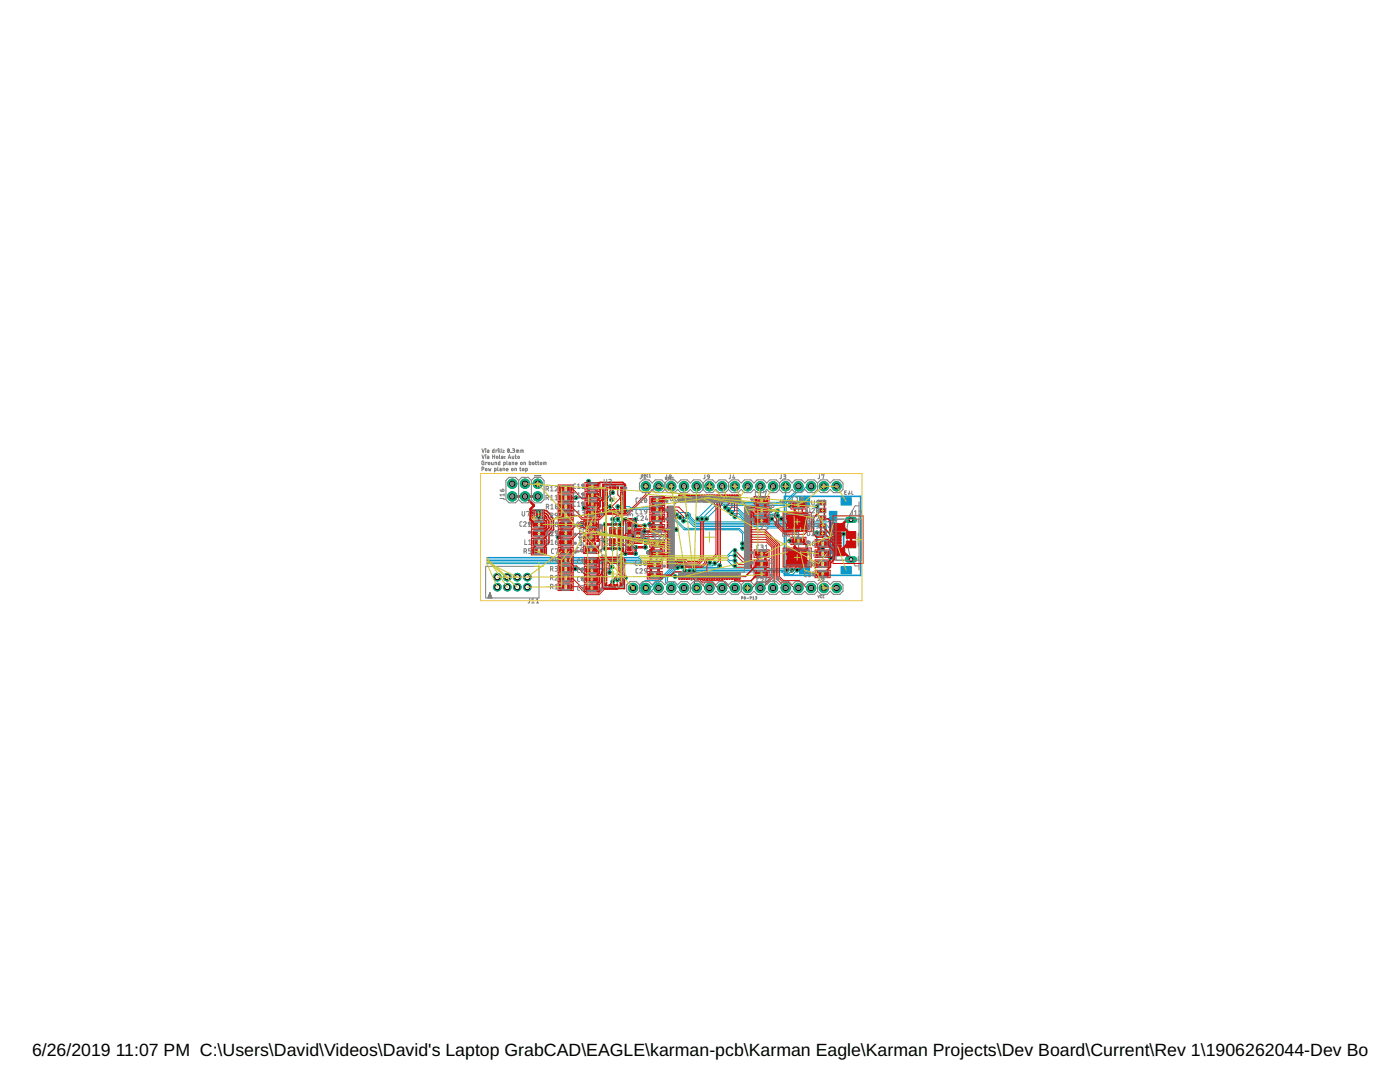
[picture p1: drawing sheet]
<svg xmlns="http://www.w3.org/2000/svg" width="279mm" height="216mm" viewBox="0 0 279 216" stroke-linecap="round" stroke-linejoin="round" font-family="sans-serif">
<defs><g id="words">
<g font-size="3.5">
<text x="6.4" y="210.7">6/26/2019</text>
<text x="23.1" y="210.7">11:07 PM C:\Users\David\Videos\David's Laptop GrabCAD\EAGLE\karman-pcb\Karman Eagle\Karman Projects\Dev Board\Current\Rev 1\1906262044-Dev Board.b</text>
</g>
</g></defs>
<path d="M163.2 106.9h2M164.2 105.9v2" fill="none" stroke="#afd134" stroke-width=".2"/>
<path d="M168.7 98.3l-.2 .1v.2l.4 .1M168.9 98h-.4l.1 .3h.2M169.4 98.4v.3M169.5 98l.2 .5h-.5M170 98v.6l.2 .1M156.9 100.1v13.6M157 100.1h2.4v13.6h-2.4M171.4 100.9h-.7a11.2 11.2 0 0 0 0 12h.7M171.4 100.1v13.6" fill="none" stroke="#808080" stroke-width=".2"/>
<path d="M106.7 94.9h1.2" fill="none" stroke="#808080" stroke-width=".21"/>
<g fill="#0696d7" stroke="#0696d7" stroke-width=".2">
<path d="M156.5 99h.1v15.9z"/>
<path d="M156.5 114.7l15.3 .1-15.3 .1z"/>
<path d="M171.7 99h.1v15.9z"/>
<path d="M156.5 99l15.3 .1z"/>
<path d="M165.5 109.7h1.5v.8h-1.5z"/>
<path d="M165.5 108.6h1.5v.8h-1.5z"/>
<path d="M165.5 107.5h1.5v.8h-1.5z"/>
<path d="M165.5 106.4h1.5v.8h-1.5z"/>
<path d="M165.5 105.3h1.5v.8h-1.5z"/>
<path d="M165.5 104.2h1.5v.8h-1.5z"/>
<path d="M165.5 103.1h1.5v.8h-1.5z"/>
<path d="M165.5 102h1.5v.8h-1.5z"/>
<path d="M167.9 113.1h2v1.4h-2z"/>
<path d="M159.6 113.1h2v1.4h-2z"/>
<path d="M159.6 99.3h2v1.5h-2z"/>
<path d="M167.9 99.3h2v1.5h-2z"/>
</g>
<g fill="none" stroke="#0696d7" stroke-width=".2">
<path d="M156.8 97v2.6l-.6 .6h-10.7l-.2-.2h-1l-.3 .2h-1.5l-3.3 3.3M159.3 97v.5l-3 3h-10.9l-.3-.2h-.7l-.3 .2h-1l-3 3M161.9 97h-.9l-1.2 1.2h-.7l-2.7 2.6h-11.2l-.2-.2h-.5l-.2 .2h-.6l-2.7 2.7M122.3 103.6l.9 .9M123.3 103.6l1.1 .8v5.6l-.2 .2M123.3 101.1h2.3l.2 .2h6.8l4.1 4.1h10.9l1.2 1.2v2.1l-.6 .7M124.8 101.9h.8l.2-.3h6.7l4 4.1h10.9l.8 .8v2M127.7 110.9l-.4 .3h-30.1M127.8 111.2l-.3 .3h-30.3M127.9 111.5l-.3 .3h-30.4M128.1 111.8l-.4 .4h-30.5M128.2 112.1l-.4 .4h-30.6"/>
<path d="M135 102.7l.5-.4h1.9l.4 .3v.4l1 1.1h14.5l.3 .3h1.3l.3-.3h10.1l.1-.1h.4l.5-.5M135.3 113.3l-2.1 2v.8l1.3 .1 1.1 1.1h.9M135.7 103.3h1l.2 .2h.4l1.3 1.2h14.5l.3 .4h1.7l.3-.4h9.1l.4 .5v1.8l.5 .5h.4l.5 .4M136.1 113.1h-.2l-.4-.4h-.5l-.6 .6v.3l-1.5 1.6v1l1.1 1.1M136.4 103.9l1.2 .3 .9 .9h14.5l.3 .2h2l.3-.2h8.8l.2 .2v2.5l.8 .7h.4l.5 .5M137.1 102.9l1.6 1.5h14.5l.3 .3h1.5l.3-.3h9.3l.8 .9h.4l.5 .4M142.6 112.4l-.5 .5h-2.9l-.2-.2h-2l-.6-.6h-1.7l-.9 .9v.4l-2.4 2.5h-2.7l-1 .9v1l.7 .7h1l1.4-1.4h.6v.2M143.6 112.9l-.3 .3h-4.2l-.2-.2h-2l-.5-.5-1.5-.1-.8 .7v.4l-2.6 2.7h-.6l-1.1 1.1h-.9M144.8 101.2h2.3l1.7 1.7h4.5l.3-.3h.9l.7-.6M145.1 111.8l1.1 1.1h.5M145.3 111.5l.3 .4h1.1M145.4 101.9h1.9l1.3 1.3h4.9l.3-.3h1.4"/>
<path d="M146 102.5h1.5l1 1h5.5M146.7 110.8h-1.1l-.3 .4M146.7 109.8h-.5l-1.1 1.1M146.7 103.1h1l.7 .7h5.1l.3 .3h.9l.3-.3h.6l.3-.3M157.1 113.8l-.3-.3h-17.8l-.3-.2h-.5l-.6 .6M158.1 113.8l-.6 .6h-.7l-.5-.6-17.8 .1M159.1 113.8l-.9 .9h-1.5l-.6-.6h-17l-.4 .4h-1.4l-.6-.6"/>
</g>
<path d="M122.3 98.3l-1 1h-6.4M122.2 113.1l-.4 .4h-7M163 101.1v1.1M163 106.3v2l1.2 1.2M168.4 106.6v3l-1.2 1.2h-.9l-.5 .5" fill="none" stroke="#0696d7" stroke-width=".32"/>
<circle cx="128.9" cy="97" r=".93" fill="#0dab76" stroke="#0dab76" stroke-width=".2"/>
<circle cx="128.9" cy="97" r=".51" fill="#fff" stroke="#000" stroke-width=".2"/>
<circle cx="131.4" cy="97" r=".93" fill="#0dab76" stroke="#0dab76" stroke-width=".2"/>
<circle cx="131.4" cy="97" r=".51" fill="#fff" stroke="#000" stroke-width=".2"/>
<circle cx="149.2" cy="117.3" r=".93" fill="#0dab76" stroke="#0dab76" stroke-width=".2"/>
<circle cx="149.2" cy="117.3" r=".51" fill="#fff" stroke="#000" stroke-width=".2"/>
<circle cx="151.7" cy="117.3" r=".93" fill="#0dab76" stroke="#0dab76" stroke-width=".2"/>
<circle cx="151.7" cy="117.3" r=".51" fill="#fff" stroke="#000" stroke-width=".2"/>
<circle cx="154.3" cy="117.3" r=".93" fill="#0dab76" stroke="#0dab76" stroke-width=".2"/>
<circle cx="154.3" cy="117.3" r=".51" fill="#fff" stroke="#000" stroke-width=".2"/>
<circle cx="156.8" cy="117.3" r=".93" fill="#0dab76" stroke="#0dab76" stroke-width=".2"/>
<circle cx="156.8" cy="117.3" r=".51" fill="#fff" stroke="#000" stroke-width=".2"/>
<circle cx="159.3" cy="117.3" r=".93" fill="#0dab76" stroke="#0dab76" stroke-width=".2"/>
<circle cx="159.3" cy="117.3" r=".51" fill="#fff" stroke="#000" stroke-width=".2"/>
<circle cx="161.9" cy="117.3" r=".93" fill="#0dab76" stroke="#0dab76" stroke-width=".2"/>
<circle cx="161.9" cy="117.3" r=".51" fill="#fff" stroke="#000" stroke-width=".2"/>
<path d="M169.2 111.6h1.2" fill="none" stroke="#0dab76" stroke-width="1.2"/>
<circle cx="169.8" cy="111.6" r=".36" fill="#fff" stroke="#000" stroke-width=".2"/>
<path d="M169.2 103.7h1.2" fill="none" stroke="#0dab76" stroke-width="1.2"/>
<circle cx="169.8" cy="103.7" r=".36" fill="#fff" stroke="#000" stroke-width=".2"/>
<circle cx="128.9" cy="117.3" r=".93" fill="#0dab76" stroke="#0dab76" stroke-width=".2"/>
<circle cx="128.9" cy="117.3" r=".51" fill="#fff" stroke="#000" stroke-width=".2"/>
<circle cx="131.4" cy="117.3" r=".93" fill="#0dab76" stroke="#0dab76" stroke-width=".2"/>
<circle cx="131.4" cy="117.3" r=".51" fill="#fff" stroke="#000" stroke-width=".2"/>
<circle cx="134" cy="117.3" r=".93" fill="#0dab76" stroke="#0dab76" stroke-width=".2"/>
<circle cx="134" cy="117.3" r=".51" fill="#fff" stroke="#000" stroke-width=".2"/>
<circle cx="136.5" cy="117.3" r=".93" fill="#0dab76" stroke="#0dab76" stroke-width=".2"/>
<circle cx="136.5" cy="117.3" r=".51" fill="#fff" stroke="#000" stroke-width=".2"/>
<circle cx="156.8" cy="97" r=".93" fill="#0dab76" stroke="#0dab76" stroke-width=".2"/>
<circle cx="156.8" cy="97" r=".51" fill="#fff" stroke="#000" stroke-width=".2"/>
<circle cx="159.3" cy="97" r=".93" fill="#0dab76" stroke="#0dab76" stroke-width=".2"/>
<circle cx="159.3" cy="97" r=".51" fill="#fff" stroke="#000" stroke-width=".2"/>
<circle cx="161.9" cy="97" r=".93" fill="#0dab76" stroke="#0dab76" stroke-width=".2"/>
<circle cx="161.9" cy="97" r=".51" fill="#fff" stroke="#000" stroke-width=".2"/>
<circle cx="146.7" cy="97" r=".93" fill="#0dab76" stroke="#0dab76" stroke-width=".2"/>
<circle cx="146.7" cy="97" r=".51" fill="#fff" stroke="#000" stroke-width=".2"/>
<circle cx="149.2" cy="97" r=".93" fill="#0dab76" stroke="#0dab76" stroke-width=".2"/>
<circle cx="149.2" cy="97" r=".51" fill="#fff" stroke="#000" stroke-width=".2"/>
<circle cx="151.7" cy="97" r=".93" fill="#0dab76" stroke="#0dab76" stroke-width=".2"/>
<circle cx="151.7" cy="97" r=".51" fill="#fff" stroke="#000" stroke-width=".2"/>
<circle cx="154.3" cy="97" r=".93" fill="#0dab76" stroke="#0dab76" stroke-width=".2"/>
<circle cx="154.3" cy="97" r=".51" fill="#fff" stroke="#000" stroke-width=".2"/>
<circle cx="139" cy="117.3" r=".93" fill="#0dab76" stroke="#0dab76" stroke-width=".2"/>
<circle cx="139" cy="117.3" r=".51" fill="#fff" stroke="#000" stroke-width=".2"/>
<circle cx="141.6" cy="117.3" r=".93" fill="#0dab76" stroke="#0dab76" stroke-width=".2"/>
<circle cx="141.6" cy="117.3" r=".51" fill="#fff" stroke="#000" stroke-width=".2"/>
<circle cx="144.1" cy="117.3" r=".93" fill="#0dab76" stroke="#0dab76" stroke-width=".2"/>
<circle cx="144.1" cy="117.3" r=".51" fill="#fff" stroke="#000" stroke-width=".2"/>
<circle cx="146.7" cy="117.3" r=".93" fill="#0dab76" stroke="#0dab76" stroke-width=".2"/>
<circle cx="146.7" cy="117.3" r=".51" fill="#fff" stroke="#000" stroke-width=".2"/>
<circle cx="164.4" cy="117.3" r=".93" fill="#0dab76" stroke="#0dab76" stroke-width=".2"/>
<circle cx="164.4" cy="117.3" r=".51" fill="#fff" stroke="#000" stroke-width=".2"/>
<circle cx="167" cy="117.3" r=".93" fill="#0dab76" stroke="#0dab76" stroke-width=".2"/>
<circle cx="167" cy="117.3" r=".51" fill="#fff" stroke="#000" stroke-width=".2"/>
<circle cx="164.4" cy="97" r=".93" fill="#0dab76" stroke="#0dab76" stroke-width=".2"/>
<circle cx="164.4" cy="97" r=".51" fill="#fff" stroke="#000" stroke-width=".2"/>
<circle cx="167" cy="97" r=".93" fill="#0dab76" stroke="#0dab76" stroke-width=".2"/>
<circle cx="167" cy="97" r=".51" fill="#fff" stroke="#000" stroke-width=".2"/>
<circle cx="134" cy="97" r=".93" fill="#0dab76" stroke="#0dab76" stroke-width=".2"/>
<circle cx="134" cy="97" r=".51" fill="#fff" stroke="#000" stroke-width=".2"/>
<circle cx="136.5" cy="97" r=".93" fill="#0dab76" stroke="#0dab76" stroke-width=".2"/>
<circle cx="136.5" cy="97" r=".51" fill="#fff" stroke="#000" stroke-width=".2"/>
<circle cx="139" cy="97" r=".93" fill="#0dab76" stroke="#0dab76" stroke-width=".2"/>
<circle cx="139" cy="97" r=".51" fill="#fff" stroke="#000" stroke-width=".2"/>
<circle cx="141.6" cy="97" r=".93" fill="#0dab76" stroke="#0dab76" stroke-width=".2"/>
<circle cx="141.6" cy="97" r=".51" fill="#fff" stroke="#000" stroke-width=".2"/>
<circle cx="144.1" cy="97" r=".93" fill="#0dab76" stroke="#0dab76" stroke-width=".2"/>
<circle cx="144.1" cy="97" r=".51" fill="#fff" stroke="#000" stroke-width=".2"/>
<circle cx="105.2" cy="115.2" r=".76" fill="#0dab76" stroke="#0dab76" stroke-width=".2"/>
<circle cx="105.2" cy="115.2" r=".51" fill="#fff" stroke="#000" stroke-width=".2"/>
<circle cx="103.2" cy="115.2" r=".76" fill="#0dab76" stroke="#0dab76" stroke-width=".2"/>
<circle cx="103.2" cy="115.2" r=".51" fill="#fff" stroke="#000" stroke-width=".2"/>
<circle cx="101.2" cy="115.2" r=".76" fill="#0dab76" stroke="#0dab76" stroke-width=".2"/>
<circle cx="101.2" cy="115.2" r=".51" fill="#fff" stroke="#000" stroke-width=".2"/>
<circle cx="99.3" cy="115.2" r=".76" fill="#0dab76" stroke="#0dab76" stroke-width=".2"/>
<circle cx="99.3" cy="115.2" r=".51" fill="#fff" stroke="#000" stroke-width=".2"/>
<circle cx="99.3" cy="117.2" r=".76" fill="#0dab76" stroke="#0dab76" stroke-width=".2"/>
<circle cx="99.3" cy="117.2" r=".51" fill="#fff" stroke="#000" stroke-width=".2"/>
<circle cx="101.2" cy="117.2" r=".76" fill="#0dab76" stroke="#0dab76" stroke-width=".2"/>
<circle cx="101.2" cy="117.2" r=".51" fill="#fff" stroke="#000" stroke-width=".2"/>
<circle cx="103.2" cy="117.2" r=".76" fill="#0dab76" stroke="#0dab76" stroke-width=".2"/>
<circle cx="103.2" cy="117.2" r=".51" fill="#fff" stroke="#000" stroke-width=".2"/>
<circle cx="105.2" cy="117.2" r=".76" fill="#0dab76" stroke="#0dab76" stroke-width=".2"/>
<circle cx="105.2" cy="117.2" r=".51" fill="#fff" stroke="#000" stroke-width=".2"/>
<circle cx="107.5" cy="102.1" r=".36" fill="#0dab76" stroke="#0dab76" stroke-width=".2"/>
<circle cx="107.5" cy="102.1" r=".11" fill="#fff" stroke="#000" stroke-width=".2"/>
<circle cx="107.5" cy="103.2" r=".36" fill="#0dab76" stroke="#0dab76" stroke-width=".2"/>
<circle cx="107.5" cy="103.2" r=".11" fill="#fff" stroke="#000" stroke-width=".2"/>
<circle cx="107.3" cy="96.5" r=".93" fill="#0dab76" stroke="#0dab76" stroke-width=".2"/>
<circle cx="107.3" cy="96.5" r=".51" fill="#fff" stroke="#000" stroke-width=".2"/>
<circle cx="107.3" cy="99.1" r=".93" fill="#0dab76" stroke="#0dab76" stroke-width=".2"/>
<circle cx="107.3" cy="99.1" r=".51" fill="#fff" stroke="#000" stroke-width=".2"/>
<circle cx="104.8" cy="96.5" r=".93" fill="#0dab76" stroke="#0dab76" stroke-width=".2"/>
<circle cx="104.8" cy="96.5" r=".51" fill="#fff" stroke="#000" stroke-width=".2"/>
<circle cx="104.8" cy="99.1" r=".93" fill="#0dab76" stroke="#0dab76" stroke-width=".2"/>
<circle cx="104.8" cy="99.1" r=".51" fill="#fff" stroke="#000" stroke-width=".2"/>
<circle cx="102.2" cy="96.5" r=".93" fill="#0dab76" stroke="#0dab76" stroke-width=".2"/>
<circle cx="102.2" cy="96.5" r=".51" fill="#fff" stroke="#000" stroke-width=".2"/>
<circle cx="102.2" cy="99.1" r=".93" fill="#0dab76" stroke="#0dab76" stroke-width=".2"/>
<circle cx="102.2" cy="99.1" r=".51" fill="#fff" stroke="#000" stroke-width=".2"/>
<circle cx="126.3" cy="117.3" r=".93" fill="#0dab76" stroke="#0dab76" stroke-width=".2"/>
<circle cx="126.3" cy="117.3" r=".51" fill="#fff" stroke="#000" stroke-width=".2"/>
<circle cx="124.8" cy="115.3" r=".36" fill="#0dab76" stroke="#0dab76" stroke-width=".2"/>
<circle cx="124.8" cy="115.3" r=".15" fill="#fff" stroke="#000" stroke-width=".2"/>
<circle cx="123.3" cy="103.6" r=".36" fill="#0dab76" stroke="#0dab76" stroke-width=".2"/>
<circle cx="123.3" cy="103.6" r=".15" fill="#fff" stroke="#000" stroke-width=".2"/>
<circle cx="120.8" cy="106.4" r=".36" fill="#0dab76" stroke="#0dab76" stroke-width=".2"/>
<circle cx="120.8" cy="106.4" r=".15" fill="#fff" stroke="#000" stroke-width=".2"/>
<circle cx="120.8" cy="109.5" r=".36" fill="#0dab76" stroke="#0dab76" stroke-width=".2"/>
<circle cx="120.8" cy="109.5" r=".15" fill="#fff" stroke="#000" stroke-width=".2"/>
<circle cx="120.8" cy="107.9" r=".36" fill="#0dab76" stroke="#0dab76" stroke-width=".2"/>
<circle cx="120.8" cy="107.9" r=".15" fill="#fff" stroke="#000" stroke-width=".2"/>
<circle cx="122.3" cy="109.5" r=".36" fill="#0dab76" stroke="#0dab76" stroke-width=".2"/>
<circle cx="122.3" cy="109.5" r=".15" fill="#fff" stroke="#000" stroke-width=".2"/>
<circle cx="123.8" cy="109.5" r=".36" fill="#0dab76" stroke="#0dab76" stroke-width=".2"/>
<circle cx="123.8" cy="109.5" r=".15" fill="#fff" stroke="#000" stroke-width=".2"/>
<circle cx="124.8" cy="110.5" r=".36" fill="#0dab76" stroke="#0dab76" stroke-width=".2"/>
<circle cx="124.8" cy="110.5" r=".15" fill="#fff" stroke="#000" stroke-width=".2"/>
<circle cx="126.9" cy="110.5" r=".36" fill="#0dab76" stroke="#0dab76" stroke-width=".2"/>
<circle cx="126.9" cy="110.5" r=".15" fill="#fff" stroke="#000" stroke-width=".2"/>
<circle cx="126.9" cy="109.2" r=".36" fill="#0dab76" stroke="#0dab76" stroke-width=".2"/>
<circle cx="126.9" cy="109.2" r=".15" fill="#fff" stroke="#000" stroke-width=".2"/>
<circle cx="122.3" cy="104.6" r=".36" fill="#0dab76" stroke="#0dab76" stroke-width=".2"/>
<circle cx="122.3" cy="104.6" r=".15" fill="#fff" stroke="#000" stroke-width=".2"/>
<circle cx="120.8" cy="104.6" r=".36" fill="#0dab76" stroke="#0dab76" stroke-width=".2"/>
<circle cx="120.8" cy="104.6" r=".15" fill="#fff" stroke="#000" stroke-width=".2"/>
<circle cx="123.8" cy="104.6" r=".36" fill="#0dab76" stroke="#0dab76" stroke-width=".2"/>
<circle cx="123.8" cy="104.6" r=".15" fill="#fff" stroke="#000" stroke-width=".2"/>
<circle cx="124.8" cy="103.6" r=".36" fill="#0dab76" stroke="#0dab76" stroke-width=".2"/>
<circle cx="124.8" cy="103.6" r=".15" fill="#fff" stroke="#000" stroke-width=".2"/>
<circle cx="126.9" cy="103.6" r=".36" fill="#0dab76" stroke="#0dab76" stroke-width=".2"/>
<circle cx="126.9" cy="103.6" r=".15" fill="#fff" stroke="#000" stroke-width=".2"/>
<circle cx="126.9" cy="104.9" r=".36" fill="#0dab76" stroke="#0dab76" stroke-width=".2"/>
<circle cx="126.9" cy="104.9" r=".15" fill="#fff" stroke="#000" stroke-width=".2"/>
<circle cx="128.8" cy="107.7" r=".36" fill="#0dab76" stroke="#0dab76" stroke-width=".2"/>
<circle cx="128.8" cy="107.7" r=".15" fill="#fff" stroke="#000" stroke-width=".2"/>
<circle cx="128.8" cy="109.2" r=".36" fill="#0dab76" stroke="#0dab76" stroke-width=".2"/>
<circle cx="128.8" cy="109.2" r=".15" fill="#fff" stroke="#000" stroke-width=".2"/>
<circle cx="128.6" cy="106" r=".36" fill="#0dab76" stroke="#0dab76" stroke-width=".2"/>
<circle cx="128.6" cy="106" r=".15" fill="#fff" stroke="#000" stroke-width=".2"/>
<circle cx="128.6" cy="104.9" r=".36" fill="#0dab76" stroke="#0dab76" stroke-width=".2"/>
<circle cx="128.6" cy="104.9" r=".15" fill="#fff" stroke="#000" stroke-width=".2"/>
<circle cx="157.6" cy="107.9" r=".36" fill="#0dab76" stroke="#0dab76" stroke-width=".2"/>
<circle cx="157.6" cy="107.9" r=".15" fill="#fff" stroke="#000" stroke-width=".2"/>
<circle cx="157.6" cy="100.8" r=".36" fill="#0dab76" stroke="#0dab76" stroke-width=".2"/>
<circle cx="157.6" cy="100.8" r=".15" fill="#fff" stroke="#000" stroke-width=".2"/>
<circle cx="126.4" cy="107" r=".36" fill="#0dab76" stroke="#0dab76" stroke-width=".2"/>
<circle cx="126.4" cy="107" r=".15" fill="#fff" stroke="#000" stroke-width=".2"/>
<circle cx="135" cy="105.7" r=".36" fill="#0dab76" stroke="#0dab76" stroke-width=".2"/>
<circle cx="135" cy="105.7" r=".15" fill="#fff" stroke="#000" stroke-width=".2"/>
<circle cx="134.7" cy="115" r=".36" fill="#0dab76" stroke="#0dab76" stroke-width=".2"/>
<circle cx="134.7" cy="115" r=".15" fill="#fff" stroke="#000" stroke-width=".2"/>
<circle cx="153.8" cy="101.9" r=".36" fill="#0dab76" stroke="#0dab76" stroke-width=".2"/>
<circle cx="153.8" cy="101.9" r=".15" fill="#fff" stroke="#000" stroke-width=".2"/>
<circle cx="117.5" cy="96" r=".36" fill="#0dab76" stroke="#0dab76" stroke-width=".2"/>
<circle cx="117.5" cy="96" r=".15" fill="#fff" stroke="#000" stroke-width=".2"/>
<circle cx="116.6" cy="101.3" r=".36" fill="#0dab76" stroke="#0dab76" stroke-width=".2"/>
<circle cx="116.6" cy="101.3" r=".15" fill="#fff" stroke="#000" stroke-width=".2"/>
<circle cx="122" cy="99.7" r=".36" fill="#0dab76" stroke="#0dab76" stroke-width=".2"/>
<circle cx="122" cy="99.7" r=".15" fill="#fff" stroke="#000" stroke-width=".2"/>
<circle cx="122.3" cy="116.1" r=".36" fill="#0dab76" stroke="#0dab76" stroke-width=".2"/>
<circle cx="122.3" cy="116.1" r=".15" fill="#fff" stroke="#000" stroke-width=".2"/>
<circle cx="121.6" cy="114.2" r=".36" fill="#0dab76" stroke="#0dab76" stroke-width=".2"/>
<circle cx="121.6" cy="114.2" r=".15" fill="#fff" stroke="#000" stroke-width=".2"/>
<circle cx="121.8" cy="101.1" r=".36" fill="#0dab76" stroke="#0dab76" stroke-width=".2"/>
<circle cx="121.8" cy="101.1" r=".15" fill="#fff" stroke="#000" stroke-width=".2"/>
<circle cx="116.2" cy="104.6" r=".36" fill="#0dab76" stroke="#0dab76" stroke-width=".2"/>
<circle cx="116.2" cy="104.6" r=".15" fill="#fff" stroke="#000" stroke-width=".2"/>
<circle cx="111.4" cy="107.2" r=".36" fill="#0dab76" stroke="#0dab76" stroke-width=".2"/>
<circle cx="111.4" cy="107.2" r=".15" fill="#fff" stroke="#000" stroke-width=".2"/>
<circle cx="129.4" cy="110.2" r=".36" fill="#0dab76" stroke="#0dab76" stroke-width=".2"/>
<circle cx="129.4" cy="110.2" r=".15" fill="#fff" stroke="#000" stroke-width=".2"/>
<circle cx="129.6" cy="104.6" r=".36" fill="#0dab76" stroke="#0dab76" stroke-width=".2"/>
<circle cx="129.6" cy="104.6" r=".15" fill="#fff" stroke="#000" stroke-width=".2"/>
<circle cx="123.2" cy="115.7" r=".36" fill="#0dab76" stroke="#0dab76" stroke-width=".2"/>
<circle cx="123.2" cy="115.7" r=".15" fill="#fff" stroke="#000" stroke-width=".2"/>
<circle cx="122.3" cy="103.6" r=".36" fill="#0dab76" stroke="#0dab76" stroke-width=".2"/>
<circle cx="122.3" cy="103.6" r=".15" fill="#fff" stroke="#000" stroke-width=".2"/>
<circle cx="124.8" cy="101.9" r=".36" fill="#0dab76" stroke="#0dab76" stroke-width=".2"/>
<circle cx="124.8" cy="101.9" r=".15" fill="#fff" stroke="#000" stroke-width=".2"/>
<circle cx="148.2" cy="108.5" r=".36" fill="#0dab76" stroke="#0dab76" stroke-width=".2"/>
<circle cx="148.2" cy="108.5" r=".15" fill="#fff" stroke="#000" stroke-width=".2"/>
<circle cx="123.3" cy="101.1" r=".36" fill="#0dab76" stroke="#0dab76" stroke-width=".2"/>
<circle cx="123.3" cy="101.1" r=".15" fill="#fff" stroke="#000" stroke-width=".2"/>
<circle cx="148.2" cy="109.4" r=".36" fill="#0dab76" stroke="#0dab76" stroke-width=".2"/>
<circle cx="148.2" cy="109.4" r=".15" fill="#fff" stroke="#000" stroke-width=".2"/>
<circle cx="138.5" cy="113.9" r=".36" fill="#0dab76" stroke="#0dab76" stroke-width=".2"/>
<circle cx="138.5" cy="113.9" r=".15" fill="#fff" stroke="#000" stroke-width=".2"/>
<circle cx="158.1" cy="113.8" r=".36" fill="#0dab76" stroke="#0dab76" stroke-width=".2"/>
<circle cx="158.1" cy="113.8" r=".15" fill="#fff" stroke="#000" stroke-width=".2"/>
<circle cx="137.6" cy="113.9" r=".36" fill="#0dab76" stroke="#0dab76" stroke-width=".2"/>
<circle cx="137.6" cy="113.9" r=".15" fill="#fff" stroke="#000" stroke-width=".2"/>
<circle cx="157.1" cy="113.8" r=".36" fill="#0dab76" stroke="#0dab76" stroke-width=".2"/>
<circle cx="157.1" cy="113.8" r=".15" fill="#fff" stroke="#000" stroke-width=".2"/>
<circle cx="136.7" cy="113.9" r=".36" fill="#0dab76" stroke="#0dab76" stroke-width=".2"/>
<circle cx="136.7" cy="113.9" r=".15" fill="#fff" stroke="#000" stroke-width=".2"/>
<circle cx="159.1" cy="113.8" r=".36" fill="#0dab76" stroke="#0dab76" stroke-width=".2"/>
<circle cx="159.1" cy="113.8" r=".15" fill="#fff" stroke="#000" stroke-width=".2"/>
<circle cx="143.6" cy="112.9" r=".36" fill="#0dab76" stroke="#0dab76" stroke-width=".2"/>
<circle cx="143.6" cy="112.9" r=".15" fill="#fff" stroke="#000" stroke-width=".2"/>
<circle cx="142.6" cy="112.4" r=".36" fill="#0dab76" stroke="#0dab76" stroke-width=".2"/>
<circle cx="142.6" cy="112.4" r=".15" fill="#fff" stroke="#000" stroke-width=".2"/>
<circle cx="136.1" cy="113.1" r=".36" fill="#0dab76" stroke="#0dab76" stroke-width=".2"/>
<circle cx="136.1" cy="113.1" r=".15" fill="#fff" stroke="#000" stroke-width=".2"/>
<circle cx="135.2" cy="113.3" r=".36" fill="#0dab76" stroke="#0dab76" stroke-width=".2"/>
<circle cx="135.2" cy="113.3" r=".15" fill="#fff" stroke="#000" stroke-width=".2"/>
<circle cx="139.2" cy="103.5" r=".36" fill="#0dab76" stroke="#0dab76" stroke-width=".2"/>
<circle cx="139.2" cy="103.5" r=".15" fill="#fff" stroke="#000" stroke-width=".2"/>
<circle cx="140.1" cy="103.5" r=".36" fill="#0dab76" stroke="#0dab76" stroke-width=".2"/>
<circle cx="140.1" cy="103.5" r=".15" fill="#fff" stroke="#000" stroke-width=".2"/>
<circle cx="141" cy="103.5" r=".36" fill="#0dab76" stroke="#0dab76" stroke-width=".2"/>
<circle cx="141" cy="103.5" r=".15" fill="#fff" stroke="#000" stroke-width=".2"/>
<circle cx="146" cy="102.5" r=".36" fill="#0dab76" stroke="#0dab76" stroke-width=".2"/>
<circle cx="146" cy="102.5" r=".15" fill="#fff" stroke="#000" stroke-width=".2"/>
<circle cx="154" cy="103.5" r=".36" fill="#0dab76" stroke="#0dab76" stroke-width=".2"/>
<circle cx="154" cy="103.5" r=".15" fill="#fff" stroke="#000" stroke-width=".2"/>
<circle cx="145.4" cy="101.9" r=".36" fill="#0dab76" stroke="#0dab76" stroke-width=".2"/>
<circle cx="145.4" cy="101.9" r=".15" fill="#fff" stroke="#000" stroke-width=".2"/>
<circle cx="155.2" cy="102.9" r=".36" fill="#0dab76" stroke="#0dab76" stroke-width=".2"/>
<circle cx="155.2" cy="102.9" r=".15" fill="#fff" stroke="#000" stroke-width=".2"/>
<circle cx="144.8" cy="101.2" r=".36" fill="#0dab76" stroke="#0dab76" stroke-width=".2"/>
<circle cx="144.8" cy="101.2" r=".15" fill="#fff" stroke="#000" stroke-width=".2"/>
<circle cx="155.2" cy="102" r=".36" fill="#0dab76" stroke="#0dab76" stroke-width=".2"/>
<circle cx="155.2" cy="102" r=".15" fill="#fff" stroke="#000" stroke-width=".2"/>
<circle cx="146.7" cy="103.1" r=".36" fill="#0dab76" stroke="#0dab76" stroke-width=".2"/>
<circle cx="146.7" cy="103.1" r=".15" fill="#fff" stroke="#000" stroke-width=".2"/>
<circle cx="155.9" cy="103.5" r=".36" fill="#0dab76" stroke="#0dab76" stroke-width=".2"/>
<circle cx="155.9" cy="103.5" r=".15" fill="#fff" stroke="#000" stroke-width=".2"/>
<circle cx="141.6" cy="112.3" r=".36" fill="#0dab76" stroke="#0dab76" stroke-width=".2"/>
<circle cx="141.6" cy="112.3" r=".15" fill="#fff" stroke="#000" stroke-width=".2"/>
<circle cx="146.7" cy="110.8" r=".36" fill="#0dab76" stroke="#0dab76" stroke-width=".2"/>
<circle cx="146.7" cy="110.8" r=".15" fill="#fff" stroke="#000" stroke-width=".2"/>
<circle cx="146.7" cy="112.9" r=".36" fill="#0dab76" stroke="#0dab76" stroke-width=".2"/>
<circle cx="146.7" cy="112.9" r=".15" fill="#fff" stroke="#000" stroke-width=".2"/>
<circle cx="146.7" cy="109.8" r=".36" fill="#0dab76" stroke="#0dab76" stroke-width=".2"/>
<circle cx="146.7" cy="109.8" r=".15" fill="#fff" stroke="#000" stroke-width=".2"/>
<circle cx="146.7" cy="111.9" r=".36" fill="#0dab76" stroke="#0dab76" stroke-width=".2"/>
<circle cx="146.7" cy="111.9" r=".15" fill="#fff" stroke="#000" stroke-width=".2"/>
<circle cx="135.7" cy="103.3" r=".36" fill="#0dab76" stroke="#0dab76" stroke-width=".2"/>
<circle cx="135.7" cy="103.3" r=".15" fill="#fff" stroke="#000" stroke-width=".2"/>
<circle cx="136.4" cy="103.9" r=".36" fill="#0dab76" stroke="#0dab76" stroke-width=".2"/>
<circle cx="136.4" cy="103.9" r=".15" fill="#fff" stroke="#000" stroke-width=".2"/>
<circle cx="137.1" cy="102.9" r=".36" fill="#0dab76" stroke="#0dab76" stroke-width=".2"/>
<circle cx="137.1" cy="102.9" r=".15" fill="#fff" stroke="#000" stroke-width=".2"/>
<circle cx="135" cy="102.7" r=".36" fill="#0dab76" stroke="#0dab76" stroke-width=".2"/>
<circle cx="135" cy="102.7" r=".15" fill="#fff" stroke="#000" stroke-width=".2"/>
<circle cx="163" cy="101.1" r=".36" fill="#0dab76" stroke="#0dab76" stroke-width=".2"/>
<circle cx="163" cy="101.1" r=".15" fill="#fff" stroke="#000" stroke-width=".2"/>
<circle cx="114.8" cy="113.5" r=".36" fill="#0dab76" stroke="#0dab76" stroke-width=".2"/>
<circle cx="114.8" cy="113.5" r=".15" fill="#fff" stroke="#000" stroke-width=".2"/>
<circle cx="122.2" cy="113.1" r=".36" fill="#0dab76" stroke="#0dab76" stroke-width=".2"/>
<circle cx="122.2" cy="113.1" r=".15" fill="#fff" stroke="#000" stroke-width=".2"/>
<circle cx="114.9" cy="99.3" r=".36" fill="#0dab76" stroke="#0dab76" stroke-width=".2"/>
<circle cx="114.9" cy="99.3" r=".15" fill="#fff" stroke="#000" stroke-width=".2"/>
<circle cx="122.3" cy="98.3" r=".36" fill="#0dab76" stroke="#0dab76" stroke-width=".2"/>
<circle cx="122.3" cy="98.3" r=".15" fill="#fff" stroke="#000" stroke-width=".2"/>
<circle cx="163" cy="106.3" r=".36" fill="#0dab76" stroke="#0dab76" stroke-width=".2"/>
<circle cx="163" cy="106.3" r=".15" fill="#fff" stroke="#000" stroke-width=".2"/>
<circle cx="164.2" cy="109.5" r=".36" fill="#0dab76" stroke="#0dab76" stroke-width=".2"/>
<circle cx="164.2" cy="109.5" r=".15" fill="#fff" stroke="#000" stroke-width=".2"/>
<circle cx="165.8" cy="111.3" r=".36" fill="#0dab76" stroke="#0dab76" stroke-width=".2"/>
<circle cx="165.8" cy="111.3" r=".15" fill="#fff" stroke="#000" stroke-width=".2"/>
<circle cx="168.4" cy="106.6" r=".36" fill="#0dab76" stroke="#0dab76" stroke-width=".2"/>
<circle cx="168.4" cy="106.6" r=".15" fill="#fff" stroke="#000" stroke-width=".2"/>
<g fill="#c90d0c" stroke="#c90d0c" stroke-width=".2">
<path d="M117 111.6h.7v.8h-.7z" fill-rule="evenodd"/>
<path d="M118.5 111.6h.7v.8h-.7z" fill-rule="evenodd"/>
<path d="M117.1 96.6h.8v.8h-.8z" fill-rule="evenodd"/>
<path d="M118.6 96.6h.8v.8h-.8z" fill-rule="evenodd"/>
<path d="M117.1 98.4h.8v.8h-.8z" fill-rule="evenodd"/>
<path d="M118.6 98.4h.8v.8h-.8z" fill-rule="evenodd"/>
<path d="M118.6 101.9h.8v.9h-.8z" fill-rule="evenodd"/>
<path d="M117.1 101.9h.8v.9h-.8z" fill-rule="evenodd"/>
<path d="M117.1 100.2h.8v.8h-.8z" fill-rule="evenodd"/>
<path d="M118.6 100.2h.8v.8h-.8z" fill-rule="evenodd"/>
<path d="M113.2 106h.8v.8h-.8z" fill-rule="evenodd"/>
<path d="M111.7 106h.8v.8h-.8z" fill-rule="evenodd"/>
<path d="M113.2 107.8h.8v.8h-.8z" fill-rule="evenodd"/>
<path d="M111.7 107.8h.8v.8h-.8z" fill-rule="evenodd"/>
<path d="M150.8 99.4h.8v.8h-.8z" fill-rule="evenodd"/>
<path d="M152.3 99.4h.8v.8h-.8z" fill-rule="evenodd"/>
<path d="M150.8 101.4h.8v.9h-.8z" fill-rule="evenodd"/>
<path d="M152.3 101.4h.8v.9h-.8z" fill-rule="evenodd"/>
<path d="M131.5 101.2h.8v.8h-.8z" fill-rule="evenodd"/>
<path d="M130 101.2h.8v.8h-.8z" fill-rule="evenodd"/>
<path d="M117 113.4h.7v.8h-.7z" fill-rule="evenodd"/>
<path d="M118.5 113.4h.7v.8h-.7z" fill-rule="evenodd"/>
<path d="M131.5 99.4h.8v.8h-.8z" fill-rule="evenodd"/>
<path d="M130 99.4h.8v.8h-.8z" fill-rule="evenodd"/>
<path d="M106.4 104.2h.8v.9h-.8z" fill-rule="evenodd"/>
<path d="M107.9 104.2h.8v.9h-.8z" fill-rule="evenodd"/>
<path d="M131.5 105h.8v.8h-.8z" fill-rule="evenodd"/>
<path d="M130 105h.8v.8h-.8z" fill-rule="evenodd"/>
<path d="M131.5 103h.8v.8h-.8z" fill-rule="evenodd"/>
<path d="M130 103h.8v.8h-.8z" fill-rule="evenodd"/>
<path d="M150.8 103.5h.8v.8h-.8z" fill-rule="evenodd"/>
<path d="M152.3 103.5h.8v.8h-.8z" fill-rule="evenodd"/>
<path d="M152.3 114.1h.8v.9h-.8z" fill-rule="evenodd"/>
<path d="M150.8 114.1h.8v.9h-.8z" fill-rule="evenodd"/>
<path d="M106.4 106h.8v.8h-.8z" fill-rule="evenodd"/>
<path d="M107.9 106h.8v.8h-.8z" fill-rule="evenodd"/>
<path d="M130 108h.8v.9h-.8z" fill-rule="evenodd"/>
<path d="M131.5 108h.8v.9h-.8z" fill-rule="evenodd"/>
<path d="M131 114.4h.8v.8h-.8z" fill-rule="evenodd"/>
<path d="M129.5 114.4h.8v.8h-.8z" fill-rule="evenodd"/>
<path d="M118.5 116.9h.7v.8h-.7z" fill-rule="evenodd"/>
<path d="M117 116.9h.7v.8h-.7z" fill-rule="evenodd"/>
<path d="M131 112.3h.8v.9h-.8z" fill-rule="evenodd"/>
<path d="M129.5 112.3h.8v.9h-.8z" fill-rule="evenodd"/>
<path d="M150.8 110.1h.8v.8h-.8z" fill-rule="evenodd"/>
<path d="M152.3 110.1h.8v.8h-.8z" fill-rule="evenodd"/>
<path d="M150.8 112.1h.8v.8h-.8z" fill-rule="evenodd"/>
<path d="M152.3 112.1h.8v.8h-.8z" fill-rule="evenodd"/>
<path d="M130 110.1h.8v.8h-.8z" fill-rule="evenodd"/>
<path d="M131.5 110.1h.8v.8h-.8z" fill-rule="evenodd"/>
<path d="M163 114.1h.8v.9h-.8z" fill-rule="evenodd"/>
<path d="M164.5 114.1h.8v.9h-.8z" fill-rule="evenodd"/>
<path d="M117 115.1h.7v.9h-.7z" fill-rule="evenodd"/>
<path d="M118.5 115.1h.7v.9h-.7z" fill-rule="evenodd"/>
<path d="M118.3 104.2h.8v.9h-.8z" fill-rule="evenodd"/>
<path d="M116.8 104.2h.8v.9h-.8z" fill-rule="evenodd"/>
<path d="M118.3 109.3h.8v.8h-.8z" fill-rule="evenodd"/>
<path d="M116.8 109.3h.8v.8h-.8z" fill-rule="evenodd"/>
<path d="M113.2 109.5h.8v.9h-.8z" fill-rule="evenodd"/>
<path d="M111.7 109.5h.8v.9h-.8z" fill-rule="evenodd"/>
<path d="M113.2 104.2h.8v.9h-.8z" fill-rule="evenodd"/>
<path d="M111.7 104.2h.8v.9h-.8z" fill-rule="evenodd"/>
<path d="M107.9 107.8h.9v.9h-.9z" fill-rule="evenodd"/>
<path d="M106.4 107.8h.8v.9h-.8z" fill-rule="evenodd"/>
<path d="M113.2 116.6h.9v1h-.9z" fill-rule="evenodd"/>
<path d="M111.7 116.6h.8v1h-.8z" fill-rule="evenodd"/>
<path d="M113.2 100.6h.9v1h-.9z" fill-rule="evenodd"/>
<path d="M111.7 100.6h.8v1h-.8z" fill-rule="evenodd"/>
<path d="M113.2 98.8h.9v1h-.9z" fill-rule="evenodd"/>
<path d="M111.7 98.8h.8v1h-.8z" fill-rule="evenodd"/>
<path d="M113.2 97.1h.9v.9h-.9z" fill-rule="evenodd"/>
<path d="M111.7 97.1h.8v.9h-.8z" fill-rule="evenodd"/>
<path d="M113.2 114.8h.9v1h-.9z" fill-rule="evenodd"/>
<path d="M111.7 114.8h.8v1h-.8z" fill-rule="evenodd"/>
<path d="M113.2 113h.9v1h-.9z" fill-rule="evenodd"/>
<path d="M111.7 113h.8v1h-.8z" fill-rule="evenodd"/>
<path d="M113.2 111.3h.9v.9h-.9z" fill-rule="evenodd"/>
<path d="M111.7 111.3h.8v.9h-.8z" fill-rule="evenodd"/>
<path d="M107.9 109.5h.9v.9h-.9z" fill-rule="evenodd"/>
<path d="M106.3 109.5h.9v.9h-.9z" fill-rule="evenodd"/>
<path d="M164.5 108h.9v.9h-.9z" fill-rule="evenodd"/>
<path d="M162.9 108h.9v.9h-.9z" fill-rule="evenodd"/>
<path d="M162.9 110h.9v1h-.9z" fill-rule="evenodd"/>
<path d="M164.5 110h.9v1h-.9z" fill-rule="evenodd"/>
<path d="M162.9 112h.9v1h-.9z" fill-rule="evenodd"/>
<path d="M164.5 112h.9v1h-.9z" fill-rule="evenodd"/>
<path d="M113.2 102.4h.9v1h-.9z" fill-rule="evenodd"/>
<path d="M111.7 102.4h.8v1h-.8z" fill-rule="evenodd"/>
<path d="M125.2 105.8h.8v.8h-.8z" fill-rule="evenodd"/>
<path d="M125.2 104.3h.8v.7h-.8z" fill-rule="evenodd"/>
<path d="M125.2 107.6h.8v.7h-.8z" fill-rule="evenodd"/>
<path d="M125.2 109.1h.8v.8h-.8z" fill-rule="evenodd"/>
<path d="M126.9 105.7h.9v.9h-.9z" fill-rule="evenodd"/>
<path d="M126.9 107.3h.9v.9h-.9z" fill-rule="evenodd"/>
<path d="M159.7 107.5h.8v.9h-.8z" fill-rule="evenodd"/>
<path d="M158.2 107.5h.8v.9h-.8z" fill-rule="evenodd"/>
<path d="M159.7 100.4h.8v.9h-.8z" fill-rule="evenodd"/>
<path d="M158.2 100.4h.8v.9h-.8z" fill-rule="evenodd"/>
</g>
<g fill="#c90d0c" stroke="#c90d0c" stroke-width=".2">
<path d="M166.5 109.4h2.1v1.5h-2.1z"/>
<path d="M168.9 107.9h1.9v1.4h-1.9z"/>
<path d="M168.9 106.1h1.9v1.3h-1.9z"/>
<path d="M166.5 104.5h2.1v1.5h-2.1z"/>
<path d="M166.5 106.2h1.4v.4h-1.4z"/>
<path d="M166.5 107.5h1.4v.4h-1.4z"/>
<path d="M166.5 106.8h1.4v.5h-1.4z"/>
<path d="M166.5 108.1h1.4v.5h-1.4z"/>
<path d="M166.5 108.8h1.4v.4h-1.4z"/>
<path d="M163.6 104.5h.4v.8h-.4z"/>
<path d="M164.3 104.5h.4v.8h-.4z"/>
<path d="M163.6 106.1h.4v.7h-.4z"/>
<path d="M164.3 106.1h.4v.7h-.4z"/>
<path d="M163.6 101.5h.4v.7h-.4z"/>
<path d="M164.3 101.5h.4v.7h-.4z"/>
<path d="M163.6 103h.4v.7h-.4z"/>
<path d="M164.3 103h.4v.7h-.4z"/>
<path d="M123.7 112.1h.5v.3h-.5z"/>
<path d="M123 112h.3v.4h-.3z"/>
<path d="M122.5 112h.3v.4h-.3z"/>
<path d="M122 112h.3v.4h-.3z"/>
<path d="M121.5 112h.3v.4h-.3z"/>
<path d="M120.6 112.1h.5v.3h-.5z"/>
<path d="M120.6 112.6h.5v.3h-.5z"/>
<path d="M120.6 113.1h.5v.3h-.5z"/>
<path d="M120.6 113.6h.5v.3h-.5z"/>
<path d="M120.6 114.1h.5v.3h-.5z"/>
<path d="M120.6 114.6h.5v.3h-.5z"/>
<path d="M120.6 115.1h.5v.3h-.5z"/>
<path d="M120.6 115.6h.5v.3h-.5z"/>
<path d="M120.6 116.1h.5v.3h-.5z"/>
<path d="M120.6 116.6h.5v.3h-.5z"/>
<path d="M121.5 116.6h.3v.5h-.3z"/>
<path d="M122 116.6h.3v.5h-.3z"/>
<path d="M122.5 116.6h.3v.5h-.3z"/>
<path d="M123 116.6h.3v.5h-.3z"/>
<path d="M123.7 116.6h.5v.3h-.5z"/>
<path d="M123.7 116.1h.5v.3h-.5z"/>
<path d="M123.7 115.6h.5v.3h-.5z"/>
<path d="M123.7 115.1h.5v.3h-.5z"/>
<path d="M123.7 114.6h.5v.3h-.5z"/>
<path d="M123.7 114.1h.5v.3h-.5z"/>
<path d="M123.7 113.6h.5v.3h-.5z"/>
<path d="M123.7 113.1h.5v.3h-.5z"/>
<path d="M123.7 112.6h.5v.3h-.5z"/>
<path d="M118.6 105.7h.3v.4h-.3z"/>
<path d="M118.1 105.7h.2v.4h-.2z"/>
<path d="M117.6 105.7h.3v.4h-.3z"/>
<path d="M117.1 105.7h.2v.4h-.2z"/>
<path d="M116.5 106.3h.4v.3h-.4z"/>
<path d="M116.5 106.8h.4v.3h-.4z"/>
<path d="M116.5 107.3h.4v.2h-.4z"/>
<path d="M116.5 107.8h.4v.3h-.4z"/>
<path d="M117.1 108.3h.2v.4h-.2z"/>
<path d="M117.6 108.3h.3v.4h-.3z"/>
<path d="M118.1 108.3h.2v.4h-.2z"/>
<path d="M118.6 108.3h.3v.4h-.3z"/>
<path d="M119.1 107.8h.4v.3h-.4z"/>
<path d="M119.1 107.3h.4v.2h-.4z"/>
<path d="M119.1 106.8h.4v.3h-.4z"/>
<path d="M119.1 106.3h.4v.3h-.4z"/>
<path d="M117.2 106.4h1.6v1.6h-1.6z"/>
<path d="M123.8 97.2h.6v.3h-.6z"/>
<path d="M123.1 97h.3v.5h-.3z"/>
<path d="M122.6 97h.3v.5h-.3z"/>
<path d="M122.2 97h.2v.5h-.2z"/>
<path d="M121.6 97h.3v.5h-.3z"/>
<path d="M120.7 97.2h.5v.3h-.5z"/>
<path d="M120.7 97.7h.5v.3h-.5z"/>
<path d="M120.7 98.2h.5v.3h-.5z"/>
<path d="M120.7 98.7h.5v.3h-.5z"/>
<path d="M120.7 99.2h.5v.3h-.5z"/>
<path d="M120.7 99.7h.5v.3h-.5z"/>
<path d="M120.7 100.2h.5v.3h-.5z"/>
<path d="M120.7 100.7h.5v.3h-.5z"/>
<path d="M120.7 101.2h.5v.3h-.5z"/>
<path d="M120.7 101.7h.5v.3h-.5z"/>
<path d="M121.6 101.7h.3v.4h-.3z"/>
<path d="M122.2 101.7h.2v.4h-.2z"/>
<path d="M122.6 101.7h.3v.4h-.3z"/>
<path d="M123.1 101.7h.3v.4h-.3z"/>
<path d="M123.8 101.7h.6v.3h-.6z"/>
<path d="M123.8 101.2h.6v.3h-.6z"/>
<path d="M123.8 100.7h.6v.3h-.6z"/>
<path d="M123.8 100.2h.6v.3h-.6z"/>
<path d="M123.8 99.7h.6v.3h-.6z"/>
<path d="M123.8 99.2h.6v.3h-.6z"/>
<path d="M123.8 98.7h.6v.3h-.6z"/>
<path d="M123.8 98.2h.6v.3h-.6z"/>
<path d="M123.8 97.7h.6v.3h-.6z"/>
<path d="M123.2 107.5h1.2v1.4h-1.2z"/>
<path d="M123.2 105.3h1.2v1.4h-1.2z"/>
<path d="M121.6 107.5h1.2v1.4h-1.2z"/>
<path d="M121.6 105.3h1.2v1.4h-1.2z"/>
<path d="M106.3 103.3h.5v.2h-.5z"/>
<path d="M106.3 102.7h.5v.3h-.5z"/>
<path d="M106.3 102.3h.5v.2h-.5z"/>
<path d="M106.3 101.7h.5v.3h-.5z"/>
<path d="M108.2 103.3h.5v.2h-.5z"/>
<path d="M108.2 102.7h.5v.3h-.5z"/>
<path d="M108.2 102.3h.5v.2h-.5z"/>
<path d="M108.2 101.7h.5v.3h-.5z"/>
<path d="M107.1 101.8h.8v1.6h-.8z"/>
<path d="M133.1 101h1.2v.3h-1.2z"/>
<path d="M133.1 101.5h1.2v.3h-1.2z"/>
<path d="M133.1 102h1.2v.3h-1.2z"/>
<path d="M133.1 102.5h1.2v.3h-1.2z"/>
<path d="M133.1 103h1.2v.3h-1.2z"/>
<path d="M133.1 103.5h1.2v.3h-1.2z"/>
<path d="M133.1 104h1.2v.3h-1.2z"/>
<path d="M133.1 104.5h1.2v.3h-1.2z"/>
<path d="M133.1 105h1.2v.3h-1.2z"/>
<path d="M133.1 105.5h1.2v.3h-1.2z"/>
<path d="M133.1 106h1.2v.3h-1.2z"/>
<path d="M133.1 106.5h1.2v.3h-1.2z"/>
<path d="M133.1 107h1.2v.3h-1.2z"/>
<path d="M133.1 107.5h1.2v.3h-1.2z"/>
<path d="M133.1 108h1.2v.3h-1.2z"/>
<path d="M133.1 108.5h1.2v.3h-1.2z"/>
<path d="M133.1 109h1.2v.3h-1.2z"/>
<path d="M133.1 109.5h1.2v.3h-1.2z"/>
<path d="M133.1 110h1.2v.3h-1.2z"/>
<path d="M133.1 110.5h1.2v.3h-1.2z"/>
<path d="M133.1 111h1.2v.3h-1.2z"/>
<path d="M133.1 111.5h1.2v.3h-1.2z"/>
<path d="M133.1 112h1.2v.3h-1.2z"/>
<path d="M133.1 112.5h1.2v.3h-1.2z"/>
<path d="M133.1 113h1.2v.3h-1.2z"/>
<path d="M135.4 114.4h.3v1.2h-.3z"/>
<path d="M135.9 114.4h.3v1.2h-.3z"/>
<path d="M136.4 114.4h.3v1.2h-.3z"/>
<path d="M136.9 114.4h.3v1.2h-.3z"/>
<path d="M137.4 114.4h.3v1.2h-.3z"/>
<path d="M137.9 114.4h.3v1.2h-.3z"/>
<path d="M138.4 114.4h.3v1.2h-.3z"/>
<path d="M138.9 114.4h.3v1.2h-.3z"/>
<path d="M139.4 114.4h.3v1.2h-.3z"/>
<path d="M139.9 114.4h.3v1.2h-.3z"/>
<path d="M140.4 114.4h.3v1.2h-.3z"/>
<path d="M140.9 114.4h.3v1.2h-.3z"/>
<path d="M141.4 114.4h.3v1.2h-.3z"/>
<path d="M141.9 114.4h.3v1.2h-.3z"/>
<path d="M142.4 114.4h.3v1.2h-.3z"/>
<path d="M142.9 114.4h.3v1.2h-.3z"/>
<path d="M143.4 114.4h.3v1.2h-.3z"/>
<path d="M143.9 114.4h.3v1.2h-.3z"/>
<path d="M144.4 114.4h.3v1.2h-.3z"/>
<path d="M144.9 114.4h.3v1.2h-.3z"/>
<path d="M145.4 114.4h.3v1.2h-.3z"/>
<path d="M145.9 114.4h.3v1.2h-.3z"/>
<path d="M146.4 114.4h.3v1.2h-.3z"/>
<path d="M146.9 114.4h.3v1.2h-.3z"/>
<path d="M147.4 114.4h.3v1.2h-.3z"/>
<path d="M148.8 113h1.2v.3h-1.2z"/>
<path d="M148.8 112.5h1.2v.3h-1.2z"/>
<path d="M148.8 112h1.2v.3h-1.2z"/>
<path d="M148.8 111.5h1.2v.3h-1.2z"/>
<path d="M148.8 111h1.2v.3h-1.2z"/>
<path d="M148.8 110.5h1.2v.3h-1.2z"/>
<path d="M148.8 110h1.2v.3h-1.2z"/>
<path d="M148.8 109.5h1.2v.3h-1.2z"/>
<path d="M148.8 109h1.2v.3h-1.2z"/>
<path d="M148.8 108.5h1.2v.3h-1.2z"/>
<path d="M148.8 108h1.2v.3h-1.2z"/>
<path d="M148.8 107.5h1.2v.3h-1.2z"/>
<path d="M148.8 107h1.2v.3h-1.2z"/>
<path d="M148.8 106.5h1.2v.3h-1.2z"/>
<path d="M148.8 106h1.2v.3h-1.2z"/>
<path d="M148.8 105.5h1.2v.3h-1.2z"/>
<path d="M148.8 105h1.2v.3h-1.2z"/>
<path d="M148.8 104.5h1.2v.3h-1.2z"/>
<path d="M148.8 104h1.2v.3h-1.2z"/>
<path d="M148.8 103.5h1.2v.3h-1.2z"/>
<path d="M148.8 103h1.2v.3h-1.2z"/>
<path d="M148.8 102.5h1.2v.3h-1.2z"/>
<path d="M148.8 102h1.2v.3h-1.2z"/>
<path d="M148.8 101.5h1.2v.3h-1.2z"/>
<path d="M148.8 101h1.2v.3h-1.2z"/>
<path d="M147.4 98.7h.3v1.2h-.3z"/>
<path d="M146.9 98.7h.3v1.2h-.3z"/>
<path d="M146.4 98.7h.3v1.2h-.3z"/>
<path d="M145.9 98.7h.3v1.2h-.3z"/>
<path d="M145.4 98.7h.3v1.2h-.3z"/>
<path d="M144.9 98.7h.3v1.2h-.3z"/>
<path d="M144.4 98.7h.3v1.2h-.3z"/>
<path d="M143.9 98.7h.3v1.2h-.3z"/>
<path d="M143.4 98.7h.3v1.2h-.3z"/>
<path d="M142.9 98.7h.3v1.2h-.3z"/>
<path d="M142.4 98.7h.3v1.2h-.3z"/>
<path d="M141.9 98.7h.3v1.2h-.3z"/>
<path d="M141.4 98.7h.3v1.2h-.3z"/>
<path d="M140.9 98.7h.3v1.2h-.3z"/>
<path d="M140.4 98.7h.3v1.2h-.3z"/>
<path d="M139.9 98.7h.3v1.2h-.3z"/>
<path d="M139.4 98.7h.3v1.2h-.3z"/>
<path d="M138.9 98.7h.3v1.2h-.3z"/>
<path d="M138.4 98.7h.3v1.2h-.3z"/>
<path d="M137.9 98.7h.3v1.2h-.3z"/>
<path d="M137.4 98.7h.3v1.2h-.3z"/>
<path d="M136.9 98.7h.3v1.2h-.3z"/>
<path d="M136.4 98.7h.3v1.2h-.3z"/>
<path d="M135.9 98.7h.3v1.2h-.3z"/>
<path d="M135.4 98.7h.3v1.2h-.3z"/>
<path d="M160.7 102.5h.6v1.1h-.6z"/>
<path d="M159.4 102.5h.6v1.1h-.6z"/>
<path d="M158.2 102.5h.6v1.1h-.6z"/>
<path d="M156.9 102.5h.6v1.1h-.6z"/>
<path d="M156.9 104.7h.6v1.1h-.6z"/>
<path d="M158.2 104.7h.6v1.1h-.6z"/>
<path d="M159.4 104.7h.6v1.1h-.6z"/>
<path d="M160.7 104.7h.6v1.1h-.6z"/>
<path d="M160.7 109.6h.6v1.1h-.6z"/>
<path d="M159.4 109.6h.6v1.1h-.6z"/>
<path d="M158.2 109.6h.6v1.1h-.6z"/>
<path d="M156.9 109.6h.6v1.1h-.6z"/>
<path d="M156.9 111.8h.6v1.1h-.6z"/>
<path d="M158.2 111.8h.6v1.1h-.6z"/>
<path d="M159.4 111.8h.6v1.1h-.6z"/>
<path d="M160.7 111.8h.6v1.1h-.6z"/>
<path d="M163.6 100h.4v.7h-.4z"/>
<path d="M164.3 100h.4v.7h-.4z"/>
</g>
<g fill="none" stroke="#c90d0c" stroke-width=".2">
<path d="M113.7 97.5h.6l1.9 2h1.5l.6 .6v2.7l.3 .3h.8l.3-.3v-.7l.8-.8v-1.2M121 97.3h.8l-.1 1.3 .1 .9 .2 .2M121 98.8l-.1 .1M121 99.8l-.4 .1M123.3 97.3v1.4l.4 .5 .4 .1-.4 .1-1.6 1.7M128.9 97v1.6l-3.8 3.8h-1.2l-.5 .5h-.4l-.7 .7M131.4 97h-.5l-5.7 5.8h-1l-.9 .8M142.6 99.3v1.2l.3 .3v9.8l-.7 .7h-1l-.5 .6v.3l-.8 .8h-3.1l-.5-.5h-.5l-.6 .8M143.1 99.3l.1 11.4-.9 .9h-.9l-.4 .4v.3l-.9 1h-3.9l-.1-.2M143.6 99.3l-.1 12.6-.5 .5h-.4M144.1 99.3v1.2l-.3 .3v11.9l-.2 .2M145.6 99.3v1.1l-.8 .8"/>
<path d="M146.1 99.3v1.9l-.7 .7M146.6 99.3v2.7l-.6 .5M147.1 99.3v3.4l-.4 .4M113.6 104.6h1.7l.7-.6 1.6-.1 .3 .3v.9l.4 .4h.6l.2 .1v.6l.2 .2M113.7 115.3h.5l3 3h2.2l1.1-1h2.4l.1-.1M113.8 112.2l.7 .7h.5l1.7 1.8h.9l.6 .5v2.6l.2 .2h.9l.3-.2v-1.2l.4-.4v-.9l.5-.5h.4M114 101.1l2.2 2.2 1.7 .1h1.6l1.1-1.1h2.4l.3-.4v-.8M116.2 104.6h1M116.7 106.4h-1.3l-1.8 1.8v-.3M117.2 105.9l-.6-.7h-.6l-.4-.3h-.7l-1.3 1.3v.2M118.7 104.7l1.3-.1 .2 .2v4.8l-.9 .8h-2.5l-.5-.4h-2.7M119 104.9l.7 .7v1.1l-.4 .2"/>
<path d="M119.3 107.4l.4 .3v1.1l-1.7 1.6M120.9 112.3l.8-.1-.1 2M121 101.8l.8 .1v-.8h.4l.6 .8M122.3 116.2l-.4 .2-.2 .4h-.8M122.9 115.1h.1M123.2 112.2l.3 .3v1.5l.5 .4h-.4l-1 1v.4l-.3 .3v.2l.4 .5M123.2 115.7v1.1l-.2 .2M124.8 115.3l-.3 .4v.8l-.5 .3-.8 .8h-2.6l-1.1 1.1h-2.4l-1.6-1.6h-1.8M124.8 101.9l-.7-.1-.8 .8h-2.6l-1 1.1-3.6-.1-.7-.7h-1.7M126.4 107l-.8 .7v.2M129.9 112.8h.1M130.4 108.5v.2"/>
<path d="M131.6 112.8h-.2M133.7 101.7l.2 .1h1.2l1.3 1.3v.8M133.7 103.2h.9l.1 .1h.5l.2-.1 .3 .1M133.7 101.2h1.8l1.6 1.7M133.7 102.7h1.3M134.6 103.4v.1M136.1 115l-.1 .1M136.7 113.9l.4 .4v.7M137.6 113.9v1.1M138.5 113.9l-.4 .4v.7M138.6 115v1.9l.4 .4M139.1 115l.1 .1v.6l1.6 1.6h.8"/>
<path d="M139.2 103.5l.6 .7v7.2l-.6 .7h-1.9l-.4-.5h-1.7l-.4 .5h-.9l-.2 .1M139.6 115l.1 .1v.6l.4 .5h2l1.1 1.1h.9M140.1 103.5v8.1l-.8 .8h-2.3l-.4-.5h-1.3l-.7 .8h-.9M140.1 115l.2 .9h4l1.5 1.4h.9M141 103.5l-.6 .6v7.6l-1 1h-2.5l-.4-.5h-1.1l-.7 .8v.3l-1-.1M141.6 112.3l-.5 .5v2.2M146.7 111.9l.8 .8h1.9M146.7 112.9l.3 .3h2.4M146.7 110.8h.3l1.3 1.4h1.1M146.7 109.8h.1M146.7 109.8l1.8 1.9h.9M148.2 108.5l.3 .2h.9"/>
<path d="M149.4 109.2h-.9l-.3 .2M149.4 108.2h3.6l1 1v5.8l-1.1 1.2h-1.6l-1.2 1.1h-.9M149.4 107.7h3.5l1.4 1.4v6.1l-2.1 2.1h-.5M149.4 106.2h3.3l2.5 2.5v6.5l1 1h1.1l1.2 1.1h.8M149.4 105.7h3.3l2.9 2.9v6.4l.8 .9h3.1l1.5 1.4h.9M149.4 106.7h3.4l2.1 2.1v6.6l1.9 1.9M149.4 107.2h3.4l1.8 1.8v8l-.3 .3M154 103.5l.7 .7v.6l1.9 1.8h3.9l.5-.4v-1M155.2 102.9l.1 .1v1.5l1.5 1.5 1.7-.1M155.2 102l-.6 .6v.5l.4 .5v1l1.7 1.7h1.9l.4-.4h.7M155.2 102h.1M155.9 103.5l1.2 1.3v.4"/>
<path d="M158.5 112.3l-1.4 1.5M159.7 112.3l-1.4 1.5h-.2M161 112.3l-1.5 1.5h-.4"/>
</g>
<g fill="none" stroke="#c90d0c" stroke-width=".51">
<path d="M102.2 99.1h5.1M104.8 99.1l1.7 1.7-.6 .8v2.1l.9 .9M117.5 96v2.8M119 97v1.8M130.4 99.8v5.6M131.9 99.8v1.8M151.2 99.8v2.1M152.7 99.8v4.1M106.8 108.2v1.8M106.8 108.2h.1M111.4 107.2h.7M112.1 104.6v5.4"/>
<path d="M116.6 101.3h.9M117.5 100.6v1.8M118.9 112v1.8M129.6 104.6h.8M129.8 106h-1.2v-1.1h-1.7v-1.3h-2.6v1l-3.5 .1v4.8h3.5v1h2.6v-1.3h1.9v-1.5h.9M130.4 108.5v2l-.5 .5v3.8M130.4 109.2l-1 1M131.4 112.8v2M131.9 103.4v2M131.9 108.5v2M151.2 110.5v2M152.7 110.5v4"/>
<path d="M152.7 101.9h1.1M163.4 108.5v2M169.8 103.7h-.8l-1.5 1.5h.8l1.5 1.5v1.9h-.7l-1.6 1.6h.8l1.5 1.4"/>
</g>
<path d="M135.6 98.9v.4M122.2 108.2v1.1l-.2 .2M122.2 106l.9 1h1.4l.8-.8 2.1-.1M123 106.8h.1M123.8 104.6v1.4M125.6 103.6v1M125.6 107.7v.2M130.2 105.4h.2M133.7 106.7h-5.3l-1 1M133.7 107.2h-.8l-.1-.1h-4.3l-.4 .4v.7l-.2 .2h-1.3l-1 1.1-1.8-1.3M146.6 115l.1 .1" fill="none" stroke="#c90d0c" stroke-width=".21"/>
<g fill="none" stroke="#c90d0c" stroke-width=".32">
<path d="M113.7 99.3h1.2M119 97l.7-.7h4.6l.5 .5v.6l-.3 .4h-.4M120.9 98.8l-.3 .1-.2 .1v.4l-.6 .6v1l-.8 .8v.6M122.3 97.3v1M122.3 97.3h.1M122.8 97.3l-.2-.6h-1.9l-.9 .9v1.7l-.8 .8v.5M135.6 99.3h-3.2l-.5 .5M105.9 102.2l.6 .2v.5M106.5 103.4h.8l.2-.2v.6l.8 .8M106.5 101.9h.8l.2 .2M108.4 101.9h.7l.8 .8v.3l.6 .6v2.1l-.9 .9v1.7l-1.2 1.2v.5M108.4 103.4l.7 .8v.9l-.3 .3h-1l-1 1"/>
<path d="M108.4 102.9h.4l.2 .2v.3l.6 .6v1.3l-2.8 2.7v.2M108.4 102.4h.6l1 1.4v1.7l-.9 .9v.5l-.7 .8v.5M113.7 115.3h.2M113.7 101.1h.3M113.7 113.5h1.1M116.7 106.9v.5M118.7 104.7l.3 .2M118.9 112l.7-.8h4.6l.5 .5v.7l-.3 .4h-.4M120.9 113.8h-.5l-.3 .4v.3l-.5 .4v1.1l-.7 .8v.5M122.2 112.2v.9M122.7 112.2l-.3-.5h-2.5l-.3 .3v2.3l-.7 .7v.5M131.4 114.8h2.6l.7-.7h1.2l.1 .2 .1 .7"/>
<path d="M131.9 105.4h.4l.7 .7 .7 .1M133.7 110.7h-1.6l-.2-.2 .7 .7h1.1M135 105.7h-1.3M135.6 115h-.9M149.4 102.2h.7l.2 .2v.6l.9 .9M151.2 112.5l-2.4 2.5h-1.2M151.2 100.6l-.6 .6h-1.2M151.2 114.5l-1.4 1.4h-3l-.2-.2v-.6M157.6 107.9h1v1.1M157.6 100.8h1v1.1M158.6 109l1.1 1.1M158.6 101.9l-.1 .1v1"/>
<path d="M158.6 109l-.1 .1v1M158.6 101.9l1.1 1.1M160.1 107.9l1 1v1.2M160.1 100.8v1.4l.9 .8M163.5 107.9h.6l.3-.3h1.1l.7 .7v.4l.2 .2h.6l.2 .1M163.8 101.9l-1.5 1.4v3.3l.7 .6h1.2l.3-.4v-.4l.8 .8h.4l.5 .5h1M163.8 100.3l-.8 .8M163.8 103.4v3l-.1-.1h-.7M164.2 109.5l.8-.8v-.2l1.7 1.7h1.6M164.5 100.3v3.1l.2 .1h.6l.4 .4v2l.4 .4h.9l.3 .2 1.1 .1M164.5 104.9v.5l1.3 1.3 .4 .3h1M165.8 111.3v.4l-.8 .8"/>
<path d="M167.3 110.2l-.8 .8v.7l-.8 .7v.7l-.8 .8v.6M169.1 106.7h.7"/>
</g>
<circle cx="128.9" cy="97" r=".93" fill="#0dab76" stroke="#0dab76" stroke-width=".2"/>
<circle cx="128.9" cy="97" r=".51" fill="#fff" stroke="#000" stroke-width=".2"/>
<circle cx="131.4" cy="97" r=".93" fill="#0dab76" stroke="#0dab76" stroke-width=".2"/>
<circle cx="131.4" cy="97" r=".51" fill="#fff" stroke="#000" stroke-width=".2"/>
<circle cx="149.2" cy="117.3" r=".93" fill="#0dab76" stroke="#0dab76" stroke-width=".2"/>
<circle cx="149.2" cy="117.3" r=".51" fill="#fff" stroke="#000" stroke-width=".2"/>
<circle cx="151.7" cy="117.3" r=".93" fill="#0dab76" stroke="#0dab76" stroke-width=".2"/>
<circle cx="151.7" cy="117.3" r=".51" fill="#fff" stroke="#000" stroke-width=".2"/>
<circle cx="154.3" cy="117.3" r=".93" fill="#0dab76" stroke="#0dab76" stroke-width=".2"/>
<circle cx="154.3" cy="117.3" r=".51" fill="#fff" stroke="#000" stroke-width=".2"/>
<circle cx="156.8" cy="117.3" r=".93" fill="#0dab76" stroke="#0dab76" stroke-width=".2"/>
<circle cx="156.8" cy="117.3" r=".51" fill="#fff" stroke="#000" stroke-width=".2"/>
<circle cx="159.3" cy="117.3" r=".93" fill="#0dab76" stroke="#0dab76" stroke-width=".2"/>
<circle cx="159.3" cy="117.3" r=".51" fill="#fff" stroke="#000" stroke-width=".2"/>
<circle cx="161.9" cy="117.3" r=".93" fill="#0dab76" stroke="#0dab76" stroke-width=".2"/>
<circle cx="161.9" cy="117.3" r=".51" fill="#fff" stroke="#000" stroke-width=".2"/>
<path d="M169.2 111.6h1.2" fill="none" stroke="#0dab76" stroke-width="1.2"/>
<circle cx="169.8" cy="111.6" r=".36" fill="#fff" stroke="#000" stroke-width=".2"/>
<path d="M169.2 103.7h1.2" fill="none" stroke="#0dab76" stroke-width="1.2"/>
<circle cx="169.8" cy="103.7" r=".36" fill="#fff" stroke="#000" stroke-width=".2"/>
<circle cx="128.9" cy="117.3" r=".93" fill="#0dab76" stroke="#0dab76" stroke-width=".2"/>
<circle cx="128.9" cy="117.3" r=".51" fill="#fff" stroke="#000" stroke-width=".2"/>
<circle cx="131.4" cy="117.3" r=".93" fill="#0dab76" stroke="#0dab76" stroke-width=".2"/>
<circle cx="131.4" cy="117.3" r=".51" fill="#fff" stroke="#000" stroke-width=".2"/>
<circle cx="134" cy="117.3" r=".93" fill="#0dab76" stroke="#0dab76" stroke-width=".2"/>
<circle cx="134" cy="117.3" r=".51" fill="#fff" stroke="#000" stroke-width=".2"/>
<circle cx="136.5" cy="117.3" r=".93" fill="#0dab76" stroke="#0dab76" stroke-width=".2"/>
<circle cx="136.5" cy="117.3" r=".51" fill="#fff" stroke="#000" stroke-width=".2"/>
<circle cx="156.8" cy="97" r=".93" fill="#0dab76" stroke="#0dab76" stroke-width=".2"/>
<circle cx="156.8" cy="97" r=".51" fill="#fff" stroke="#000" stroke-width=".2"/>
<circle cx="159.3" cy="97" r=".93" fill="#0dab76" stroke="#0dab76" stroke-width=".2"/>
<circle cx="159.3" cy="97" r=".51" fill="#fff" stroke="#000" stroke-width=".2"/>
<circle cx="161.9" cy="97" r=".93" fill="#0dab76" stroke="#0dab76" stroke-width=".2"/>
<circle cx="161.9" cy="97" r=".51" fill="#fff" stroke="#000" stroke-width=".2"/>
<circle cx="146.7" cy="97" r=".93" fill="#0dab76" stroke="#0dab76" stroke-width=".2"/>
<circle cx="146.7" cy="97" r=".51" fill="#fff" stroke="#000" stroke-width=".2"/>
<circle cx="149.2" cy="97" r=".93" fill="#0dab76" stroke="#0dab76" stroke-width=".2"/>
<circle cx="149.2" cy="97" r=".51" fill="#fff" stroke="#000" stroke-width=".2"/>
<circle cx="151.7" cy="97" r=".93" fill="#0dab76" stroke="#0dab76" stroke-width=".2"/>
<circle cx="151.7" cy="97" r=".51" fill="#fff" stroke="#000" stroke-width=".2"/>
<circle cx="154.3" cy="97" r=".93" fill="#0dab76" stroke="#0dab76" stroke-width=".2"/>
<circle cx="154.3" cy="97" r=".51" fill="#fff" stroke="#000" stroke-width=".2"/>
<circle cx="139" cy="117.3" r=".93" fill="#0dab76" stroke="#0dab76" stroke-width=".2"/>
<circle cx="139" cy="117.3" r=".51" fill="#fff" stroke="#000" stroke-width=".2"/>
<circle cx="141.6" cy="117.3" r=".93" fill="#0dab76" stroke="#0dab76" stroke-width=".2"/>
<circle cx="141.6" cy="117.3" r=".51" fill="#fff" stroke="#000" stroke-width=".2"/>
<circle cx="144.1" cy="117.3" r=".93" fill="#0dab76" stroke="#0dab76" stroke-width=".2"/>
<circle cx="144.1" cy="117.3" r=".51" fill="#fff" stroke="#000" stroke-width=".2"/>
<circle cx="146.7" cy="117.3" r=".93" fill="#0dab76" stroke="#0dab76" stroke-width=".2"/>
<circle cx="146.7" cy="117.3" r=".51" fill="#fff" stroke="#000" stroke-width=".2"/>
<circle cx="164.4" cy="117.3" r=".93" fill="#0dab76" stroke="#0dab76" stroke-width=".2"/>
<circle cx="164.4" cy="117.3" r=".51" fill="#fff" stroke="#000" stroke-width=".2"/>
<circle cx="167" cy="117.3" r=".93" fill="#0dab76" stroke="#0dab76" stroke-width=".2"/>
<circle cx="167" cy="117.3" r=".51" fill="#fff" stroke="#000" stroke-width=".2"/>
<circle cx="164.4" cy="97" r=".93" fill="#0dab76" stroke="#0dab76" stroke-width=".2"/>
<circle cx="164.4" cy="97" r=".51" fill="#fff" stroke="#000" stroke-width=".2"/>
<circle cx="167" cy="97" r=".93" fill="#0dab76" stroke="#0dab76" stroke-width=".2"/>
<circle cx="167" cy="97" r=".51" fill="#fff" stroke="#000" stroke-width=".2"/>
<circle cx="134" cy="97" r=".93" fill="#0dab76" stroke="#0dab76" stroke-width=".2"/>
<circle cx="134" cy="97" r=".51" fill="#fff" stroke="#000" stroke-width=".2"/>
<circle cx="136.5" cy="97" r=".93" fill="#0dab76" stroke="#0dab76" stroke-width=".2"/>
<circle cx="136.5" cy="97" r=".51" fill="#fff" stroke="#000" stroke-width=".2"/>
<circle cx="139" cy="97" r=".93" fill="#0dab76" stroke="#0dab76" stroke-width=".2"/>
<circle cx="139" cy="97" r=".51" fill="#fff" stroke="#000" stroke-width=".2"/>
<circle cx="141.6" cy="97" r=".93" fill="#0dab76" stroke="#0dab76" stroke-width=".2"/>
<circle cx="141.6" cy="97" r=".51" fill="#fff" stroke="#000" stroke-width=".2"/>
<circle cx="144.1" cy="97" r=".93" fill="#0dab76" stroke="#0dab76" stroke-width=".2"/>
<circle cx="144.1" cy="97" r=".51" fill="#fff" stroke="#000" stroke-width=".2"/>
<circle cx="105.2" cy="115.2" r=".76" fill="#0dab76" stroke="#0dab76" stroke-width=".2"/>
<circle cx="105.2" cy="115.2" r=".51" fill="#fff" stroke="#000" stroke-width=".2"/>
<circle cx="103.2" cy="115.2" r=".76" fill="#0dab76" stroke="#0dab76" stroke-width=".2"/>
<circle cx="103.2" cy="115.2" r=".51" fill="#fff" stroke="#000" stroke-width=".2"/>
<circle cx="101.2" cy="115.2" r=".76" fill="#0dab76" stroke="#0dab76" stroke-width=".2"/>
<circle cx="101.2" cy="115.2" r=".51" fill="#fff" stroke="#000" stroke-width=".2"/>
<circle cx="99.3" cy="115.2" r=".76" fill="#0dab76" stroke="#0dab76" stroke-width=".2"/>
<circle cx="99.3" cy="115.2" r=".51" fill="#fff" stroke="#000" stroke-width=".2"/>
<circle cx="99.3" cy="117.2" r=".76" fill="#0dab76" stroke="#0dab76" stroke-width=".2"/>
<circle cx="99.3" cy="117.2" r=".51" fill="#fff" stroke="#000" stroke-width=".2"/>
<circle cx="101.2" cy="117.2" r=".76" fill="#0dab76" stroke="#0dab76" stroke-width=".2"/>
<circle cx="101.2" cy="117.2" r=".51" fill="#fff" stroke="#000" stroke-width=".2"/>
<circle cx="103.2" cy="117.2" r=".76" fill="#0dab76" stroke="#0dab76" stroke-width=".2"/>
<circle cx="103.2" cy="117.2" r=".51" fill="#fff" stroke="#000" stroke-width=".2"/>
<circle cx="105.2" cy="117.2" r=".76" fill="#0dab76" stroke="#0dab76" stroke-width=".2"/>
<circle cx="105.2" cy="117.2" r=".51" fill="#fff" stroke="#000" stroke-width=".2"/>
<circle cx="107.5" cy="102.1" r=".36" fill="#0dab76" stroke="#0dab76" stroke-width=".2"/>
<circle cx="107.5" cy="102.1" r=".11" fill="#fff" stroke="#000" stroke-width=".2"/>
<circle cx="107.5" cy="103.2" r=".36" fill="#0dab76" stroke="#0dab76" stroke-width=".2"/>
<circle cx="107.5" cy="103.2" r=".11" fill="#fff" stroke="#000" stroke-width=".2"/>
<circle cx="107.3" cy="96.5" r=".93" fill="#0dab76" stroke="#0dab76" stroke-width=".2"/>
<circle cx="107.3" cy="96.5" r=".51" fill="#fff" stroke="#000" stroke-width=".2"/>
<circle cx="107.3" cy="99.1" r=".93" fill="#0dab76" stroke="#0dab76" stroke-width=".2"/>
<circle cx="107.3" cy="99.1" r=".51" fill="#fff" stroke="#000" stroke-width=".2"/>
<circle cx="104.8" cy="96.5" r=".93" fill="#0dab76" stroke="#0dab76" stroke-width=".2"/>
<circle cx="104.8" cy="96.5" r=".51" fill="#fff" stroke="#000" stroke-width=".2"/>
<circle cx="104.8" cy="99.1" r=".93" fill="#0dab76" stroke="#0dab76" stroke-width=".2"/>
<circle cx="104.8" cy="99.1" r=".51" fill="#fff" stroke="#000" stroke-width=".2"/>
<circle cx="102.2" cy="96.5" r=".93" fill="#0dab76" stroke="#0dab76" stroke-width=".2"/>
<circle cx="102.2" cy="96.5" r=".51" fill="#fff" stroke="#000" stroke-width=".2"/>
<circle cx="102.2" cy="99.1" r=".93" fill="#0dab76" stroke="#0dab76" stroke-width=".2"/>
<circle cx="102.2" cy="99.1" r=".51" fill="#fff" stroke="#000" stroke-width=".2"/>
<circle cx="126.3" cy="117.3" r=".93" fill="#0dab76" stroke="#0dab76" stroke-width=".2"/>
<circle cx="126.3" cy="117.3" r=".51" fill="#fff" stroke="#000" stroke-width=".2"/>
<circle cx="124.8" cy="115.3" r=".36" fill="#0dab76" stroke="#0dab76" stroke-width=".2"/>
<circle cx="124.8" cy="115.3" r=".15" fill="#fff" stroke="#000" stroke-width=".2"/>
<circle cx="123.3" cy="103.6" r=".36" fill="#0dab76" stroke="#0dab76" stroke-width=".2"/>
<circle cx="123.3" cy="103.6" r=".15" fill="#fff" stroke="#000" stroke-width=".2"/>
<circle cx="120.8" cy="106.4" r=".36" fill="#0dab76" stroke="#0dab76" stroke-width=".2"/>
<circle cx="120.8" cy="106.4" r=".15" fill="#fff" stroke="#000" stroke-width=".2"/>
<circle cx="120.8" cy="109.5" r=".36" fill="#0dab76" stroke="#0dab76" stroke-width=".2"/>
<circle cx="120.8" cy="109.5" r=".15" fill="#fff" stroke="#000" stroke-width=".2"/>
<circle cx="120.8" cy="107.9" r=".36" fill="#0dab76" stroke="#0dab76" stroke-width=".2"/>
<circle cx="120.8" cy="107.9" r=".15" fill="#fff" stroke="#000" stroke-width=".2"/>
<circle cx="122.3" cy="109.5" r=".36" fill="#0dab76" stroke="#0dab76" stroke-width=".2"/>
<circle cx="122.3" cy="109.5" r=".15" fill="#fff" stroke="#000" stroke-width=".2"/>
<circle cx="123.8" cy="109.5" r=".36" fill="#0dab76" stroke="#0dab76" stroke-width=".2"/>
<circle cx="123.8" cy="109.5" r=".15" fill="#fff" stroke="#000" stroke-width=".2"/>
<circle cx="124.8" cy="110.5" r=".36" fill="#0dab76" stroke="#0dab76" stroke-width=".2"/>
<circle cx="124.8" cy="110.5" r=".15" fill="#fff" stroke="#000" stroke-width=".2"/>
<circle cx="126.9" cy="110.5" r=".36" fill="#0dab76" stroke="#0dab76" stroke-width=".2"/>
<circle cx="126.9" cy="110.5" r=".15" fill="#fff" stroke="#000" stroke-width=".2"/>
<circle cx="126.9" cy="109.2" r=".36" fill="#0dab76" stroke="#0dab76" stroke-width=".2"/>
<circle cx="126.9" cy="109.2" r=".15" fill="#fff" stroke="#000" stroke-width=".2"/>
<circle cx="122.3" cy="104.6" r=".36" fill="#0dab76" stroke="#0dab76" stroke-width=".2"/>
<circle cx="122.3" cy="104.6" r=".15" fill="#fff" stroke="#000" stroke-width=".2"/>
<circle cx="120.8" cy="104.6" r=".36" fill="#0dab76" stroke="#0dab76" stroke-width=".2"/>
<circle cx="120.8" cy="104.6" r=".15" fill="#fff" stroke="#000" stroke-width=".2"/>
<circle cx="123.8" cy="104.6" r=".36" fill="#0dab76" stroke="#0dab76" stroke-width=".2"/>
<circle cx="123.8" cy="104.6" r=".15" fill="#fff" stroke="#000" stroke-width=".2"/>
<circle cx="124.8" cy="103.6" r=".36" fill="#0dab76" stroke="#0dab76" stroke-width=".2"/>
<circle cx="124.8" cy="103.6" r=".15" fill="#fff" stroke="#000" stroke-width=".2"/>
<circle cx="126.9" cy="103.6" r=".36" fill="#0dab76" stroke="#0dab76" stroke-width=".2"/>
<circle cx="126.9" cy="103.6" r=".15" fill="#fff" stroke="#000" stroke-width=".2"/>
<circle cx="126.9" cy="104.9" r=".36" fill="#0dab76" stroke="#0dab76" stroke-width=".2"/>
<circle cx="126.9" cy="104.9" r=".15" fill="#fff" stroke="#000" stroke-width=".2"/>
<circle cx="128.8" cy="107.7" r=".36" fill="#0dab76" stroke="#0dab76" stroke-width=".2"/>
<circle cx="128.8" cy="107.7" r=".15" fill="#fff" stroke="#000" stroke-width=".2"/>
<circle cx="128.8" cy="109.2" r=".36" fill="#0dab76" stroke="#0dab76" stroke-width=".2"/>
<circle cx="128.8" cy="109.2" r=".15" fill="#fff" stroke="#000" stroke-width=".2"/>
<circle cx="128.6" cy="106" r=".36" fill="#0dab76" stroke="#0dab76" stroke-width=".2"/>
<circle cx="128.6" cy="106" r=".15" fill="#fff" stroke="#000" stroke-width=".2"/>
<circle cx="128.6" cy="104.9" r=".36" fill="#0dab76" stroke="#0dab76" stroke-width=".2"/>
<circle cx="128.6" cy="104.9" r=".15" fill="#fff" stroke="#000" stroke-width=".2"/>
<circle cx="157.6" cy="107.9" r=".36" fill="#0dab76" stroke="#0dab76" stroke-width=".2"/>
<circle cx="157.6" cy="107.9" r=".15" fill="#fff" stroke="#000" stroke-width=".2"/>
<circle cx="157.6" cy="100.8" r=".36" fill="#0dab76" stroke="#0dab76" stroke-width=".2"/>
<circle cx="157.6" cy="100.8" r=".15" fill="#fff" stroke="#000" stroke-width=".2"/>
<circle cx="126.4" cy="107" r=".36" fill="#0dab76" stroke="#0dab76" stroke-width=".2"/>
<circle cx="126.4" cy="107" r=".15" fill="#fff" stroke="#000" stroke-width=".2"/>
<circle cx="135" cy="105.7" r=".36" fill="#0dab76" stroke="#0dab76" stroke-width=".2"/>
<circle cx="135" cy="105.7" r=".15" fill="#fff" stroke="#000" stroke-width=".2"/>
<circle cx="134.7" cy="115" r=".36" fill="#0dab76" stroke="#0dab76" stroke-width=".2"/>
<circle cx="134.7" cy="115" r=".15" fill="#fff" stroke="#000" stroke-width=".2"/>
<circle cx="153.8" cy="101.9" r=".36" fill="#0dab76" stroke="#0dab76" stroke-width=".2"/>
<circle cx="153.8" cy="101.9" r=".15" fill="#fff" stroke="#000" stroke-width=".2"/>
<circle cx="117.5" cy="96" r=".36" fill="#0dab76" stroke="#0dab76" stroke-width=".2"/>
<circle cx="117.5" cy="96" r=".15" fill="#fff" stroke="#000" stroke-width=".2"/>
<circle cx="116.6" cy="101.3" r=".36" fill="#0dab76" stroke="#0dab76" stroke-width=".2"/>
<circle cx="116.6" cy="101.3" r=".15" fill="#fff" stroke="#000" stroke-width=".2"/>
<circle cx="122" cy="99.7" r=".36" fill="#0dab76" stroke="#0dab76" stroke-width=".2"/>
<circle cx="122" cy="99.7" r=".15" fill="#fff" stroke="#000" stroke-width=".2"/>
<circle cx="122.3" cy="116.1" r=".36" fill="#0dab76" stroke="#0dab76" stroke-width=".2"/>
<circle cx="122.3" cy="116.1" r=".15" fill="#fff" stroke="#000" stroke-width=".2"/>
<circle cx="121.6" cy="114.2" r=".36" fill="#0dab76" stroke="#0dab76" stroke-width=".2"/>
<circle cx="121.6" cy="114.2" r=".15" fill="#fff" stroke="#000" stroke-width=".2"/>
<circle cx="121.8" cy="101.1" r=".36" fill="#0dab76" stroke="#0dab76" stroke-width=".2"/>
<circle cx="121.8" cy="101.1" r=".15" fill="#fff" stroke="#000" stroke-width=".2"/>
<circle cx="116.2" cy="104.6" r=".36" fill="#0dab76" stroke="#0dab76" stroke-width=".2"/>
<circle cx="116.2" cy="104.6" r=".15" fill="#fff" stroke="#000" stroke-width=".2"/>
<circle cx="111.4" cy="107.2" r=".36" fill="#0dab76" stroke="#0dab76" stroke-width=".2"/>
<circle cx="111.4" cy="107.2" r=".15" fill="#fff" stroke="#000" stroke-width=".2"/>
<circle cx="129.4" cy="110.2" r=".36" fill="#0dab76" stroke="#0dab76" stroke-width=".2"/>
<circle cx="129.4" cy="110.2" r=".15" fill="#fff" stroke="#000" stroke-width=".2"/>
<circle cx="129.6" cy="104.6" r=".36" fill="#0dab76" stroke="#0dab76" stroke-width=".2"/>
<circle cx="129.6" cy="104.6" r=".15" fill="#fff" stroke="#000" stroke-width=".2"/>
<circle cx="123.2" cy="115.7" r=".36" fill="#0dab76" stroke="#0dab76" stroke-width=".2"/>
<circle cx="123.2" cy="115.7" r=".15" fill="#fff" stroke="#000" stroke-width=".2"/>
<circle cx="122.3" cy="103.6" r=".36" fill="#0dab76" stroke="#0dab76" stroke-width=".2"/>
<circle cx="122.3" cy="103.6" r=".15" fill="#fff" stroke="#000" stroke-width=".2"/>
<circle cx="124.8" cy="101.9" r=".36" fill="#0dab76" stroke="#0dab76" stroke-width=".2"/>
<circle cx="124.8" cy="101.9" r=".15" fill="#fff" stroke="#000" stroke-width=".2"/>
<circle cx="148.2" cy="108.5" r=".36" fill="#0dab76" stroke="#0dab76" stroke-width=".2"/>
<circle cx="148.2" cy="108.5" r=".15" fill="#fff" stroke="#000" stroke-width=".2"/>
<circle cx="123.3" cy="101.1" r=".36" fill="#0dab76" stroke="#0dab76" stroke-width=".2"/>
<circle cx="123.3" cy="101.1" r=".15" fill="#fff" stroke="#000" stroke-width=".2"/>
<circle cx="148.2" cy="109.4" r=".36" fill="#0dab76" stroke="#0dab76" stroke-width=".2"/>
<circle cx="148.2" cy="109.4" r=".15" fill="#fff" stroke="#000" stroke-width=".2"/>
<circle cx="138.5" cy="113.9" r=".36" fill="#0dab76" stroke="#0dab76" stroke-width=".2"/>
<circle cx="138.5" cy="113.9" r=".15" fill="#fff" stroke="#000" stroke-width=".2"/>
<circle cx="158.1" cy="113.8" r=".36" fill="#0dab76" stroke="#0dab76" stroke-width=".2"/>
<circle cx="158.1" cy="113.8" r=".15" fill="#fff" stroke="#000" stroke-width=".2"/>
<circle cx="137.6" cy="113.9" r=".36" fill="#0dab76" stroke="#0dab76" stroke-width=".2"/>
<circle cx="137.6" cy="113.9" r=".15" fill="#fff" stroke="#000" stroke-width=".2"/>
<circle cx="157.1" cy="113.8" r=".36" fill="#0dab76" stroke="#0dab76" stroke-width=".2"/>
<circle cx="157.1" cy="113.8" r=".15" fill="#fff" stroke="#000" stroke-width=".2"/>
<circle cx="136.7" cy="113.9" r=".36" fill="#0dab76" stroke="#0dab76" stroke-width=".2"/>
<circle cx="136.7" cy="113.9" r=".15" fill="#fff" stroke="#000" stroke-width=".2"/>
<circle cx="159.1" cy="113.8" r=".36" fill="#0dab76" stroke="#0dab76" stroke-width=".2"/>
<circle cx="159.1" cy="113.8" r=".15" fill="#fff" stroke="#000" stroke-width=".2"/>
<circle cx="143.6" cy="112.9" r=".36" fill="#0dab76" stroke="#0dab76" stroke-width=".2"/>
<circle cx="143.6" cy="112.9" r=".15" fill="#fff" stroke="#000" stroke-width=".2"/>
<circle cx="142.6" cy="112.4" r=".36" fill="#0dab76" stroke="#0dab76" stroke-width=".2"/>
<circle cx="142.6" cy="112.4" r=".15" fill="#fff" stroke="#000" stroke-width=".2"/>
<circle cx="136.1" cy="113.1" r=".36" fill="#0dab76" stroke="#0dab76" stroke-width=".2"/>
<circle cx="136.1" cy="113.1" r=".15" fill="#fff" stroke="#000" stroke-width=".2"/>
<circle cx="135.2" cy="113.3" r=".36" fill="#0dab76" stroke="#0dab76" stroke-width=".2"/>
<circle cx="135.2" cy="113.3" r=".15" fill="#fff" stroke="#000" stroke-width=".2"/>
<circle cx="139.2" cy="103.5" r=".36" fill="#0dab76" stroke="#0dab76" stroke-width=".2"/>
<circle cx="139.2" cy="103.5" r=".15" fill="#fff" stroke="#000" stroke-width=".2"/>
<circle cx="140.1" cy="103.5" r=".36" fill="#0dab76" stroke="#0dab76" stroke-width=".2"/>
<circle cx="140.1" cy="103.5" r=".15" fill="#fff" stroke="#000" stroke-width=".2"/>
<circle cx="141" cy="103.5" r=".36" fill="#0dab76" stroke="#0dab76" stroke-width=".2"/>
<circle cx="141" cy="103.5" r=".15" fill="#fff" stroke="#000" stroke-width=".2"/>
<circle cx="146" cy="102.5" r=".36" fill="#0dab76" stroke="#0dab76" stroke-width=".2"/>
<circle cx="146" cy="102.5" r=".15" fill="#fff" stroke="#000" stroke-width=".2"/>
<circle cx="154" cy="103.5" r=".36" fill="#0dab76" stroke="#0dab76" stroke-width=".2"/>
<circle cx="154" cy="103.5" r=".15" fill="#fff" stroke="#000" stroke-width=".2"/>
<circle cx="145.4" cy="101.9" r=".36" fill="#0dab76" stroke="#0dab76" stroke-width=".2"/>
<circle cx="145.4" cy="101.9" r=".15" fill="#fff" stroke="#000" stroke-width=".2"/>
<circle cx="155.2" cy="102.9" r=".36" fill="#0dab76" stroke="#0dab76" stroke-width=".2"/>
<circle cx="155.2" cy="102.9" r=".15" fill="#fff" stroke="#000" stroke-width=".2"/>
<circle cx="144.8" cy="101.2" r=".36" fill="#0dab76" stroke="#0dab76" stroke-width=".2"/>
<circle cx="144.8" cy="101.2" r=".15" fill="#fff" stroke="#000" stroke-width=".2"/>
<circle cx="155.2" cy="102" r=".36" fill="#0dab76" stroke="#0dab76" stroke-width=".2"/>
<circle cx="155.2" cy="102" r=".15" fill="#fff" stroke="#000" stroke-width=".2"/>
<circle cx="146.7" cy="103.1" r=".36" fill="#0dab76" stroke="#0dab76" stroke-width=".2"/>
<circle cx="146.7" cy="103.1" r=".15" fill="#fff" stroke="#000" stroke-width=".2"/>
<circle cx="155.9" cy="103.5" r=".36" fill="#0dab76" stroke="#0dab76" stroke-width=".2"/>
<circle cx="155.9" cy="103.5" r=".15" fill="#fff" stroke="#000" stroke-width=".2"/>
<circle cx="141.6" cy="112.3" r=".36" fill="#0dab76" stroke="#0dab76" stroke-width=".2"/>
<circle cx="141.6" cy="112.3" r=".15" fill="#fff" stroke="#000" stroke-width=".2"/>
<circle cx="146.7" cy="110.8" r=".36" fill="#0dab76" stroke="#0dab76" stroke-width=".2"/>
<circle cx="146.7" cy="110.8" r=".15" fill="#fff" stroke="#000" stroke-width=".2"/>
<circle cx="146.7" cy="112.9" r=".36" fill="#0dab76" stroke="#0dab76" stroke-width=".2"/>
<circle cx="146.7" cy="112.9" r=".15" fill="#fff" stroke="#000" stroke-width=".2"/>
<circle cx="146.7" cy="109.8" r=".36" fill="#0dab76" stroke="#0dab76" stroke-width=".2"/>
<circle cx="146.7" cy="109.8" r=".15" fill="#fff" stroke="#000" stroke-width=".2"/>
<circle cx="146.7" cy="111.9" r=".36" fill="#0dab76" stroke="#0dab76" stroke-width=".2"/>
<circle cx="146.7" cy="111.9" r=".15" fill="#fff" stroke="#000" stroke-width=".2"/>
<circle cx="135.7" cy="103.3" r=".36" fill="#0dab76" stroke="#0dab76" stroke-width=".2"/>
<circle cx="135.7" cy="103.3" r=".15" fill="#fff" stroke="#000" stroke-width=".2"/>
<circle cx="136.4" cy="103.9" r=".36" fill="#0dab76" stroke="#0dab76" stroke-width=".2"/>
<circle cx="136.4" cy="103.9" r=".15" fill="#fff" stroke="#000" stroke-width=".2"/>
<circle cx="137.1" cy="102.9" r=".36" fill="#0dab76" stroke="#0dab76" stroke-width=".2"/>
<circle cx="137.1" cy="102.9" r=".15" fill="#fff" stroke="#000" stroke-width=".2"/>
<circle cx="135" cy="102.7" r=".36" fill="#0dab76" stroke="#0dab76" stroke-width=".2"/>
<circle cx="135" cy="102.7" r=".15" fill="#fff" stroke="#000" stroke-width=".2"/>
<circle cx="163" cy="101.1" r=".36" fill="#0dab76" stroke="#0dab76" stroke-width=".2"/>
<circle cx="163" cy="101.1" r=".15" fill="#fff" stroke="#000" stroke-width=".2"/>
<circle cx="114.8" cy="113.5" r=".36" fill="#0dab76" stroke="#0dab76" stroke-width=".2"/>
<circle cx="114.8" cy="113.5" r=".15" fill="#fff" stroke="#000" stroke-width=".2"/>
<circle cx="122.2" cy="113.1" r=".36" fill="#0dab76" stroke="#0dab76" stroke-width=".2"/>
<circle cx="122.2" cy="113.1" r=".15" fill="#fff" stroke="#000" stroke-width=".2"/>
<circle cx="114.9" cy="99.3" r=".36" fill="#0dab76" stroke="#0dab76" stroke-width=".2"/>
<circle cx="114.9" cy="99.3" r=".15" fill="#fff" stroke="#000" stroke-width=".2"/>
<circle cx="122.3" cy="98.3" r=".36" fill="#0dab76" stroke="#0dab76" stroke-width=".2"/>
<circle cx="122.3" cy="98.3" r=".15" fill="#fff" stroke="#000" stroke-width=".2"/>
<circle cx="163" cy="106.3" r=".36" fill="#0dab76" stroke="#0dab76" stroke-width=".2"/>
<circle cx="163" cy="106.3" r=".15" fill="#fff" stroke="#000" stroke-width=".2"/>
<circle cx="164.2" cy="109.5" r=".36" fill="#0dab76" stroke="#0dab76" stroke-width=".2"/>
<circle cx="164.2" cy="109.5" r=".15" fill="#fff" stroke="#000" stroke-width=".2"/>
<circle cx="165.8" cy="111.3" r=".36" fill="#0dab76" stroke="#0dab76" stroke-width=".2"/>
<circle cx="165.8" cy="111.3" r=".15" fill="#fff" stroke="#000" stroke-width=".2"/>
<circle cx="168.4" cy="106.6" r=".36" fill="#0dab76" stroke="#0dab76" stroke-width=".2"/>
<circle cx="168.4" cy="106.6" r=".15" fill="#fff" stroke="#000" stroke-width=".2"/>
<g fill="none" stroke="#c90d0c" stroke-width=".2">
<path d="M111.4 96.8h3v1.5h-3zM111.4 98.6h3v1.5h-3zM116.7 96.3h3v1.5h-3zM116.7 98.1h3v1.4h-3zM116.7 99.8h3v1.5h-3zM129.7 99.1h3v1.5h-3zM150.5 99.1h3v1.5h-3zM106 109.2h3.1v1.5h-3.1zM106.1 105.7h3v1.5h-3zM106.1 103.9h3v1.5h-3zM106.1 107.5h3v1.4h-3zM111.4 102.1h3v1.5h-3z"/>
<path d="M111.4 112.8h3v1.5h-3zM111.4 111h3v1.5h-3zM111.4 100.3h3v1.6h-3zM111.4 114.5h3v1.6h-3zM111.4 116.3h3v1.5h-3zM111.4 105.7h3v1.5h-3zM111.4 103.9h3v1.5h-3zM111.4 109.2h3v1.5h-3zM111.4 107.5h3v1.4h-3zM116.5 103.9h3v1.5h-3zM116.5 109h3v1.4h-3zM116.6 111.3h3v1.4h-3z"/>
<path d="M116.6 113h3v1.5h-3zM116.6 114.8h3v1.5h-3zM116.6 116.6h3v1.5h-3zM116.7 101.6h3v1.5h-3zM124.8 103.9h1.5v3h-1.5zM124.8 107.2h1.5v3h-1.5zM126.6 105.4h1.5v3h-1.5zM129.2 112h2.9v1.5h-2.9zM129.2 114h2.9v1.5h-2.9zM129.7 104.7h3v1.5h-3zM129.7 102.6h3v1.5h-3zM129.7 109.7h3v1.5h-3z"/>
<path d="M129.7 100.9h3v1.4h-3zM129.7 107.7h3v1.5h-3zM150.5 103.1h3v1.5h-3zM150.5 101.1h3v1.5h-3zM150.5 111.8h3v1.4h-3zM150.5 109.7h3v1.5h-3zM150.5 113.8h3v1.5h-3zM156.3 102.2h5.6v3.8h-5.6zM156.3 109.3h5.6v3.8h-5.6zM157.2 102.5h3.8v3.3l-3.8-.1zM157.2 109.6h3.8v3.3l-3.8-.1zM157.2 105.7h3.8"/>
<path d="M157.2 105.6h3.8M157.2 105.5h3.8M157.2 105.4h3.8M157.2 105.3h3.8M157.2 105.2h3.8M157.2 105.1h3.8M157.2 105h3.8M157.2 104.9h3.8M157.2 104.8h3.8M157.2 104.7h3.8M157.2 104.6h3.8M157.2 104.5h3.8"/>
<path d="M157.2 104.4h3.8M157.2 104.3h3.8M157.2 104.2h3.8M157.2 104.1h3.8M157.2 104h3.8M157.2 103.9h3.8M157.2 103.8h3.8M157.2 103.7h3.8M157.2 103.6h3.8M157.2 103.5h3.8M157.2 103.4h3.8M157.2 103.3h3.8"/>
<path d="M157.2 103.2h3.8M157.2 103.1h3.8M157.2 103h3.8M157.2 102.9h3.8M157.2 102.8h3.8M157.2 102.7h3.8M157.2 102.6h3.8M157.2 102.5h3.8M157.2 112.8h3.8M157.2 112.7h3.8M157.2 112.6h3.8M157.2 112.5h3.8"/>
<path d="M157.2 112.4h3.8M157.2 112.3h3.8M157.2 112.2h3.8M157.2 112.1h3.8M157.2 112h3.8M157.2 111.9h3.8M157.2 111.8h3.8M157.2 111.7h3.8M157.2 111.6h3.8M157.2 111.5h3.8M157.2 111.4h3.8M157.2 111.3h3.8"/>
<path d="M157.2 111.2h3.8M157.2 111.1h3.8M157.2 111h3.8M157.2 110.9h3.8M157.2 110.8h3.8M157.2 110.7h3.8M157.2 110.6h3.8M157.2 110.5h3.8M157.2 110.4h3.8M157.2 110.3h3.8M157.2 110.2h3.8M157.2 110.1h3.8"/>
<path d="M157.2 110h3.8M157.2 109.9h3.8M157.2 109.8h3.8M157.2 109.7h3.8M157.2 109.6h3.8M157.9 100.1h2.9v1.5h-2.9zM157.9 107.2h2.9v1.5h-2.9zM162.7 111.7h3v1.6h-3zM162.7 109.7h3v1.5h-3zM162.7 107.7h3v1.5h-3zM162.7 113.8h3v1.5h-3zM166.2 102.9h6v9.5h-6z"/>
</g>
<g fill="#c90d0c" stroke="#c90d0c" stroke-width=".2">
<path d="M124.6 111.6v5.9z"/>
<path d="M120.1 117.4l4.6 .1z"/>
<path d="M120.1 111.6h.2l-.1 5.9z"/>
<path d="M120.1 111.6l4.6 .1z"/>
<path d="M124.7 96.6h.1v5.9z"/>
<path d="M120.3 102.4l4.5 .1z"/>
<path d="M120.3 96.6h.1v5.9z"/>
<path d="M120.3 96.6l4.5 .1z"/>
</g>
<g fill="none" stroke="#808080" stroke-width=".2">
<path d="M96.2 93.6h.3l.1-.3-.4-.1v.7M96.2 89.6l.2 .7 .3-.7M96.2 90.8l.2 .7 .3-.7M96.6 92l-.4 .1 .1 .6h.3v-.4h-.1M96.9 89.6h.1M96.9 90.8h.1M96.9 89.8v.5M96.9 91v.5M97.2 92.3l-.3-.1v.5M97.3 89.8l.3 .1v.4h-.3v-.3h.3M97.3 91l.3 .1v.4h-.3v-.3h.3M97.5 93.5l.1 .4 .1-.3 .2 .3 .1-.4"/>
<path d="M98.1 92.2l.1 .5h.2v-.5M98.3 90.8v.7M98.3 91.1h.4M98.6 89.6v.7h-.3v-.4l.3-.1M98.7 93.9h.3v-.4h-.3v.7M98.7 90.8v.7M98.8 92.7v-.5l.3 .1v.4M99.2 89.9l-.2-.1v.5M99.3 93.2v.6l.2 .1M99.4 89.6h.1M99.4 89.8v.5M99.7 90.8v.6l.1 .1"/>
<path d="M99.8 89.6l.1 .7M99.8 92v.7h-.3l-.1-.4 .4-.1M99.8 93.5l.2 .1v.3h-.2v-.2h.2M100.1 91.3h.3l-.1-.3-.2 .1v.3l.3 .1M100.1 89.6v.6l.2 .1M100.4 93.9v-.4h.3v.4M100.5 92.7h.3v-.5h-.3v.8M100.5 89.9h.1M100.5 90.2h.1M100.7 91.1h.1M100.7 91.4h.1M101 93.7h.4l-.1-.2h-.2l-.1 .3 .4 .1"/>
<path d="M101.2 92l.1 .7M101.4 89.6a.35 .35 0 0 1 .3 .3 .35 .35 0 0 1-.3 .4l-.1-.4zM101.4 91.5l.3-.7 .2 .7M101.5 91.3h.4M101.6 92.2l.3 .2v.3h-.3v-.2l.3-.1M101.6 89.7l-.3 .4M102 90.3h.1M102.2 91l.1 .5h.2v-.5M102.2 92.7v-.5l.3 .1v.4M102.3 89.6h.4v.2l-.3 .1M102.5 89.9l.2 .3-.4 .1M102.7 93.9v-.4h.3l.1 .4"/>
<path d="M102.8 91h.2M102.9 92.5h.3l-.1-.2h-.2v.3l.3 .1M102.9 90.8v.6l.1 .1M103 90.3v-.5h.5v.5M103.3 89.8v.5M103.7 93.5h.3M103.8 93.2v.6l.2 .1M103.9 90.3v-.5h.5v.5M104.2 89.8v.5M104.5 92.7v-.5h.3l.1 .5M104.9 93.9h.3v-.4h-.3v.7M105.6 92v.7h.3v-.4l-.3-.1"/>
<path d="M106.8 92.2h.3M106.9 92v.6l.2 .1M107.3 92.2h.2M107.4 92v.6l.1 .1M108.5 92.7v-.5h.4l.1 .5M108.7 92.2v.5M109 99.3h.3l.1-.4-.4-.1v.9M109 97.6l.3-.1 .1-.4-.4-.1v1M109.3 99.3l.2 .4M109.3 97.6l.2 .4M109.9 99l.2-.2v.9M109.9 97.2l.2-.2v1"/>
<path d="M109.9 99.7h.5M109.9 98h.5M110.8 97.2a.26 .26 0 0 1 .3-.2 .26 .26 0 0 1 .1 .5l-.4 .5h.5M110.8 99l.2-.2v.9M110.8 99.7h.5M112 97h1.8v1h-1.8zM112 98.8h1.8v1h-1.8zM112.1 100h1.6M112.1 98.6h1.6M112.1 98.2h1.6M112.1 96.8h1.6M114.9 96.6h-.3l-.1 .2v.6l.4 .1"/>
<path d="M114.9 98.3l-.3 .1-.1 .1v.7l.4 .1M115.3 97.5h.5M115.3 96.8l.2-.2v.9M115.3 98.5l.2-.2v1M115.3 99.3h.5M116.1 98.5a.26 .26 0 0 1 .4-.2 .26 .26 0 0 1 .1 .4l-.5 .6h.6M116.1 97.5h.6M116.1 96.8l.3-.2v.9M117.3 99.9h1.8M117.3 96.5h1.8M117.3 97.5h1.8M117.3 96.4h1.8"/>
<path d="M117.3 97.7h1.8M117.3 98.3h1.8M117.3 99.3h1.8M117.3 98.1h1.8M117.3 99.5h1.8M120.6 95.7v.7l.2 .2 .3-.2v-.7M120.6 97h3.8v5.2h-3.8zM121.5 95.7h.5l-.1 .3-.3 .1M121.8 96.1l.2 .1v.3l-.5 .1M127.3 99.4h-.3l-.1 .2 .1 .6 .3 .1M127.7 99.6a.25 .25 0 0 1 .4-.2 .25 .25 0 0 1 0 .4l-.4 .5h.5M128.2 95.2h.1"/>
<path d="M128.2 94.7h.1M128.2 94.7v.5M128.5 94.8h.3l-.3 .4h.3M128.7 99.4a.43 .43 0 0 1 .4 .4 .43 .43 0 0 1-.4 .4l-.1-.4zM129.1 99.6l-.4 .5M129.3 94.7l-.2 .1v.3l.2 .1M129.6 95.2h.2M129.6 94.8l.1-.1v.5M130.3 99.3h1.8M130.3 99.1h1.8M133 95.2h-.2v.2l.2 .3-.2-.1M133.3 95.5h.2v-.3h-.2v.5"/>
<path d="M133.8 99v.8l.2 .1 .3-.1v-.8M133.8 95.2h.1M133.8 95.7h.1M133.9 95.2v.5M134.2 95.7h.2M134.2 95.3l.1-.1v.5M140.4 99.8l.1 .5 .2-.2v-.3M142 99.8h.3M142.2 99.8v.5M142.8 99.8h-.3v.2l.3 .1-.1 .1-.2 .1M145.5 99.8h.2l-.1 .4-.1 .1zM146.5 99.8v.5h.1l.1-.3-.2-.1"/>
<path d="M147 99.9l.1 .4h.1v-.4M151.1 99.3h1.8M151.1 99.1h1.8M151.2 98.1h-.3l-.2 .2 .1 .6 .4 .1M151.5 99h.5M151.5 98.3l.3-.2v.9M152.4 98.2l.5-.1-.2 .9M156.3 99.8a.2 .2 0 0 1 .1 .2 .2 .2 0 0 1-.2 .2zM156.4 99.9l-.2 .3M157.9 99.8l.3 .1-.3 .1M158 100l.2 .2-.3 .1M158.5 99.1h-.3l-.1 .2 .1 .6 .3 .1"/>
<path d="M158.9 99.3l.2-.2v.9M159.9 99.1a.43 .43 0 0 1 .4 .5 .43 .43 0 0 1-.4 .4l-.1-.4zM160.2 99.3l-.4 .5M162 99.9v.7l.2 .2 .3-.3v-.6M163.5 99.8l-.3 .1v.3l.3 .1-.1-.3M163.5 99.9h1.3v.9h-1.3zM164.1 99.8v.5l-.3-.5v.5M164.4 99.8h.2v.4l-.2 .1zM96.9 113h10.7v6.3h-10.7zM97.4 119.3l.4-1.1 .4 1.1M97.4 119.2h.7M97.5 119.1h.6"/>
<path d="M97.5 119h.6M97.5 118.9h.5M97.5 118.8h.5M97.6 118.7h.4M97.6 118.6h.3M97.6 118.5h.3M97.7 118.4h.2M97.7 118.3h.1M104.2 104.1h-.4v.2v.6l.4 .1M104.2 102v.8l.2 .2 .3-.2v-.8M104.5 104.3a.26 .26 0 0 1 .4-.2 .26 .26 0 0 1 0 .4l-.4 .5h.5M104.6 110l.5-.1-.1-.4h-.4v.9"/>
<path d="M104.7 107.7v.9h.5M104.9 110l.2 .4M105.1 102.2v-.2h.5l-.2 1M105.4 105h.5M105.4 104.3l.3-.2v.9M105.5 108.6h.5M105.5 107.9l.2-.2v.9M105.7 119.4v.7l-.3 .2M106 109.5h-.5v.4h.4l.1 .2-.1 .3h-.4M106.1 119.6l.3-.2v.9M106.6 101.7h1.8v1.9h-1.8zM106.7 109.5h1.8v1h-1.8z"/>
<path d="M106.7 105.3h1.7M106.7 106.9h1.7M106.7 107.7h1.7v1h-1.7zM106.7 105.9h1.7M106.7 107.1h1.7M106.7 105.7h1.7M106.7 104.2h1.7M106.7 105.1h1.7M106.7 104h1.7M106.8 108.9h1.6M106.8 107.5h1.6M106.8 110.7h1.6"/>
<path d="M106.8 109.3h1.6M107 119.6l.3-.2v.9M109 101.1l.5-.1v-.2l-.1-.2h-.4v1M109.3 101.1l.2 .5M109.4 106l-.2 .2v.6l.2 .1M109.6 107.7l-.3 .1-.1 .1v.6l.4 .1M109.6 106h-.4l-.1 .2 .1 .6 .4 .1M109.9 117.1l.4-.1v-.3l-.4-.1v.9M109.9 115.3l.4-.1 .1-.2-.2-.2h-.3v.9M109.9 113.5h.4l.1-.3-.2-.1-.3-.1v1M109.9 111.8l.4-.1 .1-.2-.2-.2h-.3v.9M109.9 102.9h.3l.2-.2-.1-.2-.4-.1v.9"/>
<path d="M109.9 108.6h.5M109.9 101.6h.5M109.9 100.8l.3-.2v1M109.9 107.9l.3-.2v.9M110.2 106l.2 .1v.2l-.5 .6h.5M110.2 106l-.3 .2M110.2 106v.9M110.2 117.1l.2 .4M110.2 115.3l.2 .4M110.2 113.5l.2 .5M110.2 111.8l.2 .4M110.2 102.9l.2 .4"/>
<path d="M110.5 109.5h-.3l-.1 .2v.6l.4 .1M110.5 104.2h-.3l-.1 .2v.6l.4 .1M110.8 115l.1-.2 .4 .1v.2l-.5 .6h.5M110.8 113l.5 .1v.2l-.4 .1M110.8 116.8l.2-.2v.9M110.8 117.5h.5M110.8 102.5l.4-.1 .1 .5-.5-.1zM110.8 106v.4h.4l.1 .2-.1 .2-.4 .1M110.8 108.1h.3a.26 .26 0 0 1 .2 .3 .26 .26 0 0 1-.2 .2 .26 .26 0 0 1-.3-.2zM110.8 109.6l.5-.1-.2 .9M111 100.7a.43 .43 0 0 1 .3 .4 .43 .43 0 0 1-.3 .4l-.2-.4zM111 111.3l-.2 .7h.5"/>
<path d="M111 113.4l.2 .1v.4l-.4 .1M111.1 111.8v.4M111.2 107.7l-.3 .1-.1 .3M111.3 102.9l-.1 .3-.3 .1M111.3 100.8l-.4 .5M111.3 106l-.3 .9M111.3 106h-.5v.1M112 113h1.8v1h-1.8zM112 102.4h1.8v1h-1.8zM112 116.6h1.8v1h-1.8zM112 100.6h1.8v1h-1.8zM112 111.3h1.8v.9h-1.8z"/>
<path d="M112 114.8h1.8v1h-1.8zM112 108.9h1.8M112 107.5h1.8M112 110.7h1.8M112 109.3h1.8M112 105.3h1.8M112 106.9h1.8M112 108.7h1.8M112 105.9h1.8M112 107.1h1.8M112 105.7h1.8M112 107.7h1.8"/>
<path d="M112 104.2h1.8M112 105.1h1.8M112 104h1.8M112 110.4h1.8M112 109.5h1.8M112.1 117.8h1.6M112.1 116.4h1.6M112.1 101.8h1.6M112.1 100.4h1.6M112.1 116h1.6M112.1 114.6h1.6M112.1 114.2h1.6"/>
<path d="M112.1 112.8h1.6M112.1 112.4h1.6M112.1 111.1h1.6M112.1 103.5h1.6M112.1 102.2h1.6M114.9 101.9h-.3l-.1 .2v.6l.4 .1M114.9 100.1h-.3l-.1 .2v.6l.4 .1M115.3 102.8h.5M115.3 100.3l.2-.2v.9M115.3 102.1l.2-.2v.9M115.3 101h.5M115.4 107.2h1.3"/>
<path d="M115.4 107.2l.4 .4M115.5 104.2h-.2l-.2 .2 .1 .6 .3 .1M115.5 109.3h-.2l-.2 .2 .1 .6 .3 .1M115.7 107.5l.4 .3M115.7 108.2l.4-.1v.3h-.4zM115.7 111.5h-.3l-.1 .2v.7l.4 .1M115.7 113.3h-.3l-.1 .2v.6l.4 .1M115.7 116.9h-.3l-.1 .2v.6l.4 .1M115.7 115.1h-.3l-.1 .2v.6l.4 .1M115.8 106.8l-.4 .4M115.9 106.6l.1-.1 .1 .3M115.9 106.6l-.2-.1v.3"/>
<path d="M115.9 106.6v.1M115.9 109.7h.3a.26 .26 0 0 1 .2 .3 .26 .26 0 0 1-.3 .2 .26 .26 0 0 1-.2-.3zM116 113.5a.25 .25 0 0 1 .4-.2 .25 .25 0 0 1 .1 .4l-.5 .5h.5M116 116.9h.4l.1 .2-.1 .1-.3 .1M116 112.5h.5M116 108.7v.2M116 111.7l.3-.2v1M116.1 108.6l-.4 .2 .4 .1M116.1 105.5l-.4-.1v.3M116.1 106.1l-.4-.1v.2M116.1 107v.2h-.4M116.1 107.5l-.4 .3"/>
<path d="M116.1 101.9h.5l.1 .2-.1 .2h-.4M116.2 115.1l-.2 .7h.5M116.3 117.3l.2 .1v.3l-.5 .1M116.3 109.3l-.3 .1-.1 .3M116.4 100.1l-.3 .7h.6M116.4 108.3v.5h.5M116.4 115.6v.4M116.4 102.3l.2 .2v.2l-.5 .1M116.4 104.2h-.5v.4h.3l.2 .2-.1 .3h-.4M116.5 100.6v.4M116.9 107.1l.4 .3M116.9 105.6h-.5v.5"/>
<path d="M117.1 109.2h1.8M117.1 105.3h1.8M117.1 104.2h1.8M117.1 105.1h1.8M117.1 104h1.8M117.1 110.2h1.8M117.1 110.4h1.8M117.1 109h1.8M117.2 112.5h1.8M117.2 111.5h1.8M117.2 111.3h1.8M117.2 112.7h1.8"/>
<path d="M117.2 113.3h1.8M117.2 114.3h1.8M117.2 113.1h1.8M117.2 114.4h1.8M117.2 117.8h1.8M117.2 116.8h1.8M117.2 118h1.8M117.2 116.6h1.8M117.2 115.1h1.8M117.2 116h1.8M117.2 114.9h1.8M117.2 116.2h1.8"/>
<path d="M117.3 107.1l-.4 .3M117.3 101.7h1.8M117.3 102.8h1.8M117.3 101.9h1.8M117.3 103h1.8M117.3 100.1h1.8M117.3 101.1h1.8M117.3 101.3h1.8M117.6 109.3l.4 .4M118 108.5v1.2M118.1 108.5l.2 .1M118.3 109.3l-.3 .4"/>
<path d="M118.3 108.6l-.2 .2M118.3 108.6h.3M118.6 106.4v.3l-.5-.3v.3M119.1 105.6h.5v.5M119.6 108.3v.5h-.5M120.1 111.5h.8l.1 .3-.2 .2M120.5 108.4h.7l.2 .1-.2 .3-.7 .1M120.5 107.5l.1 .3 .3 .1M120.5 112v5.1h3.8v-5.1h-4.2M120.9 107.5a.27 .27 0 0 1 .4 0 .27 .27 0 0 1-.2 .4h-.2zM121 110.8h-.9l.2 .3M121 110.5v.6"/>
<path d="M121.8 105.5h2.5v3.2h-2.5zM123.1 112.4l.1 .3 .1 .1 .7-.1 .1-.3M123.1 110.7l.2 .3 .2 .1M123.5 111.8l.1-.3h.3l.1 .2 .1 .3M123.5 111.9l-.1-.4h-.2l-.1 .5M123.6 110.7a.26 .26 0 0 1 .4 0 .26 .26 0 0 1-.2 .4h-.3zM124.9 104.5v1.8M124.9 107.8v1.8M125.1 104.5v1.8M125.1 107.8v1.8M125.3 103.4l.1 .3 .1 .1 .7-.1 .1-.3M125.3 101.6v.5h.5v-.4l.2-.1 .2 .1 .1 .4"/>
<path d="M125.8 102.7l.3-.2 .1 .1 .1 .4M125.8 102.9l-.1-.3-.3-.1-.1 .5M126.1 104.5v1.8M126.1 107.8v1.8M126.3 104.5v1.8M126.3 107.8v1.8M126.7 106.1v1.6M126.9 106h1v1.8h-1zM127.2 111.9h-.3l-.1 .2v.6l.4 .1M127.3 101.6l-.3 .1-.1 .1 .1 .6 .3 .2M127.3 113.5h-.3l-.1 .2 .1 .6 .3 .1M127.6 102.9l-.3 .1-.2 .1 .1 .6 .4 .1"/>
<path d="M127.6 111.9h.4l.1 .2-.1 .2h-.3M127.7 113.7a.25 .25 0 0 1 .3-.2 .25 .25 0 0 1 .1 .4l-.4 .5h.5M127.7 102.6h.5M127.7 101.8l.3-.2v1M127.8 112.3l.3 .3-.2 .2h-.3M127.9 103.1a.25 .25 0 0 1 .4-.2 .25 .25 0 0 1 0 .4l-.4 .5h.5M128.1 106.1v1.6M128.2 106.9h.4l.1-.4-.5-.1v.9M128.5 106.9l.2 .4M128.6 112a.43 .43 0 0 1 .4 .4 .43 .43 0 0 1-.4 .4l-.1-.4zM128.7 101.7h.3l.1 .5-.5-.2zM128.7 113.5h.3l.1 .5-.5-.1z"/>
<path d="M128.9 112.1l-.4 .5M129 102.9l-.2 .7h.5M129.1 102.2l-.1 .2-.3 .2M129.1 114l-.1 .3-.3 .1M129.1 107.3h.5M129.1 106.6l.3-.2v.9M129.2 103.4v.4M129.8 115.3h1.8M129.8 114.3h1.8M129.8 115.5h1.8M129.8 114.1h1.8M129.8 113.2h1.8"/>
<path d="M129.8 112.3h1.8M129.8 113.4h1.8M129.8 112.1h1.8M130 106.4l.5 .1-.1 .3h-.3M130.3 106.8l.2 .1v.3l-.5 .1M130.3 109.1h1.8M130.3 107.8h1.8M130.3 109.8h1.8M130.3 111.2h1.8M130.3 102.3h1.8M130.3 103.8h1.8M130.3 100.3h1.8"/>
<path d="M130.3 100.5h1.8M130.3 102.1h1.8M130.3 101.1h1.8M130.3 100.9h1.8M130.3 105.9h1.8M130.3 104.9h1.8M130.3 106.1h1.8M130.3 104.7h1.8M130.3 102.9h1.8M130.3 104.1h1.8M130.3 102.7h1.8M130.3 108h1.8"/>
<path d="M130.3 108.9h1.8M130.3 110h1.8M130.3 111h1.8M130.3 111.3h-.3l-.1 .2 .1 .6 .3 .1M130.7 111.3h.4l.1 .2-.1 .2h-.3M131 111.7l.1 .1v.3l-.4 .1M131.1 106.7h-.3l-.1 .2 .1 .2h.3M131.1 106.2h-.3l-.1 .2v1.1l.4 .2M131.4 106.4a.26 .26 0 0 1 .4-.2 .26 .26 0 0 1 .1 .4l-.5 .5h.6M131.4 106.9a.26 .26 0 0 1 .4-.2 .26 .26 0 0 1 .1 .4l-.5 .6h.6M131.6 111.3l.5 .1v.2l-.4 .1M131.8 111.7l.3 .1v.3l-.5 .1"/>
<path d="M132.4 106.2l.4 .1v.2l-.3 .1M132.6 106.6l.2 .1 .1 .2-.2 .2h-.3M140.9 100.3l.2-.5 .1 .5M140.9 100.1h.3M141.5 100.1h.1M141.6 100.1l.2-.2-.3-.1v.5M141.7 100.1l.1 .2M146 100.1h.2v-.2l-.2 .3 .2 .1M147.7 100.3l-.2-.1v-.3h.2v.5h-.2M148 119.3h.2v-.2h-.2v.4M149.1 119.4h.3M149.7 119.3h.2v-.2h-.2v.4"/>
<path d="M150.2 119.2l.2-.1v.4M150.2 119.5h.3M150.8 119.1h.2l-.2 .2M150.9 119.3l.1 .2h-.2M151.1 109.8h1.8M151.1 111.2h1.8M151.1 111.8h1.8M151.1 113h1.8M151.1 100.3h1.8M151.1 100.5h1.8M151.1 101.4h1.8M151.1 102.3h1.8"/>
<path d="M151.1 101.2h1.8M151.1 102.5h1.8M151.1 103.4h1.8M151.1 104.4h1.8M151.1 103.2h1.8M151.1 104.6h1.8M151.1 115h1.8M151.1 114.1h1.8M151.1 115.2h1.8M151.1 113.9h1.8M151.1 112h1.8M151.1 110h1.8"/>
<path d="M151.1 111h1.8M151.1 113.2h1.8M151.5 104.7h-.3l-.1 .2v.6l.4 .1M151.5 115.3l-.3 .1-.1 .1v.7l.4 .1M151.5 108.8h-.3l-.1 .2v.6l.4 .1M151.8 104.9a.26 .26 0 0 1 .4-.2 .26 .26 0 0 1 .1 .4l-.5 .5h.5M151.8 115.5l.2-.1h.3v.3l-.5 .6h.5M151.8 108.8l.5 .1v.2l-.4 .1M152.1 109.2l.2 .1v.3l-.5 .1M152.7 115.7h.3a.26 .26 0 0 1 .2 .3 .26 .26 0 0 1-.2 .3 .26 .26 0 0 1-.3-.3zM152.7 109.7h.5M152.7 109l.3-.2v.9"/>
<path d="M153.1 115.3l-.3 .2-.1 .2M153.2 104.7h-.5v.4h.4l.1 .2-.1 .3h-.4M153.5 102.5l.1 .3 .2 .1h.6l.1-.4M153.5 113.2l.1 .3 .2 .1h.6l.1-.4M154 112.6l.1-.2 .2-.1 .2 .2v.3M154 112.7l-.1-.3h-.3l-.1 .4M154.5 111.4v.5l-.5-.4a.25 .25 0 0 0-.4 .1 .25 .25 0 0 0 .2 .3M154.5 101.7v.5M154.5 101.9h-1l.3 .3M155.6 100.3l.2-.5 .1 .5M155.6 100.1h.3M156.2 106.2v.8l.2 .1 .3-.1v-.8"/>
<path d="M156.6 102.6h5v3h-5zM156.6 109.7h5v3h-5zM156.7 113.3v.8l.2 .1 .3-.1v-.8M156.7 100.1h.4M157.3 106.2l-.2 .7h.5M157.3 100.3l.2-.5 .1 .5M157.4 100.1h.2M157.5 106.7v.4M158.2 113.3h-.6v.4h.5l.1 .2-.1 .3h-.5M158.5 108.6h1.7M158.5 108.4h1.7M158.5 107.5h1.7"/>
<path d="M158.5 107.3h1.7M158.5 101.3h1.7M158.5 100.4h1.7M158.5 101.5h1.7M158.5 100.2h1.7M158.5 106.2h-.3l-.1 .2 .1 .6 .3 .1M158.9 100h.5M159 106.3l.2-.1 .2 .2v.3l-.5-.1zM159.4 106.7l-.1 .3-.3 .1M161 114.2h-.4l-.1 .2 .1 .6 .4 .1M161.1 104.4l.1 .9 .2 .1 .2-.3M161.1 106v.7l.2 .2 .3-.2v-.7"/>
<path d="M161.1 101.4v.8l.2 .1 .3-.1v-.8M161.1 102.9l.1 .9h.2l.2-.2M161.2 108.5l.5-.1v-.3l-.5-.1v.9M161.2 110.5l.5-.1v-.3l-.5-.1v.9M161.2 112.6l.5-.1v-.4h-.5v.9M161.3 114.2l.5 .1v.2l-.4 .1M161.5 108.5l.2 .4M161.5 110.5l.2 .4M161.5 112.6l.2 .4M161.5 114.6l.3 .3-.2 .2h-.3M162 104.6a.25 .25 0 0 1 .4-.1 .25 .25 0 0 1 .1 .4l-.5 .5h.5M162 106.2a.25 .25 0 0 1 .4-.2 .25 .25 0 0 1 .1 .4l-.5 .5h.5"/>
<path d="M162 101.6a.25 .25 0 0 1 .4-.2 .25 .25 0 0 1 .1 .4l-.5 .5h.5M162 103.1a.25 .25 0 0 1 .4-.2 .25 .25 0 0 1 .1 .4l-.5 .5h.5M162.1 108.4h.3a.26 .26 0 0 1 .2 .3 .26 .26 0 0 1-.3 .2 .26 .26 0 0 1-.2-.3zM162.1 110.1l.5-.1-.3 .9M162.4 114.2l-.2 .7h.5M162.5 108l-.3 .1-.1 .3M162.5 114.7v.4M162.9 104.4l.5 .1-.1 .3-.3 .1M162.9 103.1a.26 .26 0 0 1 .4-.2 .26 .26 0 0 1 .1 .4l-.5 .5h.5M162.9 100l.4-.1 .1 .5h-.4zM163.1 101.4a.43 .43 0 0 1 .3 .5 .43 .43 0 0 1-.3 .4l-.2-.4zM163.1 106l-.2 .7h.5"/>
<path d="M163.2 104.9h.2v.4l-.5 .1M163.2 118.8l.2 .5 .2-.5M163.3 112h1.8v1h-1.8zM163.3 107.9h1.8v1h-1.8zM163.3 110h1.8v1h-1.8zM163.3 106.5v.4M163.3 115h1.8M163.3 114.1h1.8M163.3 115.2h1.8M163.3 113.9h1.8M163.4 109.1h1.6M163.4 107.8h1.6"/>
<path d="M163.4 109.8h1.6M163.4 111.2h1.6M163.4 111.8h1.6M163.4 113.2h1.6M163.4 101.6l-.4 .5M163.4 100.4l-.1 .3-.3 .1M163.5 101.4h1.3v.9h-1.3zM163.5 102.9h1.3v.9h-1.3zM163.5 104.4h1.3v.9h-1.3zM163.5 106h1.3v.9h-1.3zM164 118.8l-.2 .1v.3l.2 .1M164.5 118.8l-.2 .1v.4h.2"/>
<path d="M166.8 103.6h5.2v8.2h-5.2zM170.1 101.9v.8l-.3 .1M170.5 102.8h.5M170.5 102.1l.3-.2v.9M171.3 103.6v.7M171.3 106.4v2.6M171.3 111.1v.7M171.4 102.1a.25 .25 0 0 1 .4-.2 .25 .25 0 0 1 .1 .4l-.5 .5h.5M106.1 120.3h.5M107 120.3h.5"/>
<circle cx="97" cy="93.7" r=".23"/>
<circle cx="97.6" cy="92.5" r=".23"/>
<circle cx="99.2" cy="91.3" r=".23"/>
<circle cx="102.2" cy="93.7" r=".22"/>
<circle cx="103.4" cy="91.3" r=".23"/>
<circle cx="104" cy="92.5" r=".23"/>
<circle cx="104.4" cy="93.7" r=".23"/>
<circle cx="106.4" cy="92.5" r=".23"/>
<circle cx="107.9" cy="92.5" r=".22"/>
<circle cx="135" cy="99.7" r=".26"/>
<circle cx="135" cy="99.2" r=".21"/>
<circle cx="111.1" cy="104.4" r=".2"/>
<circle cx="111.1" cy="104.9" r=".26"/>
<circle cx="132.6" cy="106.9" r=".21"/>
<circle cx="132.6" cy="107.4" r=".25"/>
<circle cx="148.6" cy="119.2" r=".11"/>
<circle cx="148.6" cy="119.4" r=".14"/>
<circle cx="153.8" cy="101" r=".2"/>
<circle cx="154.2" cy="101" r=".25"/>
<circle cx="162.4" cy="112.3" r=".2"/>
<circle cx="162.4" cy="112.7" r=".26"/>
</g>
<g fill="#808080" stroke="#808080" stroke-width=".2">
<path d="M116 111.7l.3-.1 .1 .1-.1 .3h-.3v-.2h.2h-.2z" fill-rule="evenodd"/>
<path d="M116.1 96.7l.2-.1 .2 .2-.1 .2h-.3v-.2h.3h-.3z" fill-rule="evenodd"/>
<path d="M116.1 98.4h.2l.2 .1-.1 .3h-.3v-.2h.3h-.3z" fill-rule="evenodd"/>
<path d="M119.9 102.4l.3-.1 .2 .3-.2 .2-.3-.1v-.1h.3h-.3z" fill-rule="evenodd"/>
<path d="M116.1 100.2l.2-.1 .2 .2-.1 .3-.3-.1v-.1h.3h-.3z" fill-rule="evenodd"/>
<path d="M114.6 106.5l.3-.1 .1 .1-.1 .3h-.3v-.2h.2h-.2z" fill-rule="evenodd"/>
<path d="M114.6 108.2h.3l.1 .1-.1 .3-.3-.1v-.1h.2h-.2z" fill-rule="evenodd"/>
<path d="M149.9 99.5l.3-.1 .1 .3-.2 .2-.3-.3h.3h-.3z" fill-rule="evenodd"/>
<path d="M149.9 101.5l.3-.1 .1 .3-.2 .2-.3-.3h.3h-.3z" fill-rule="evenodd"/>
<path d="M132.9 101.6h.3l.1 .3-.1 .1h-.3l-.1-.2h.3h-.3z" fill-rule="evenodd"/>
<path d="M116 113.4h.3l.1 .1-.1 .3-.3-.1v-.1h.2h-.2z" fill-rule="evenodd"/>
<path d="M132.9 99.9l.3-.1 .1 .3-.3 .2-.2-.3h.3h-.3z" fill-rule="evenodd"/>
<path d="M105.5 104.3l.3-.1 .1 .3-.1 .1h-.3l-.1-.2h.3h-.3z" fill-rule="evenodd"/>
<path d="M132.9 105.5l.3-.1 .1 .3-.3 .1-.2-.2h.3h-.3z" fill-rule="evenodd"/>
<path d="M132.9 103.4h.3l.1 .3-.3 .1-.2-.2h.3h-.3z" fill-rule="evenodd"/>
<path d="M149.9 103.5h.3l.1 .3-.1 .1-.3-.1-.1-.1h.3h-.3z" fill-rule="evenodd"/>
<path d="M153.7 114.6l.1-.1 .3 .2-.1 .3-.3-.1-.1-.2h.3h-.3z" fill-rule="evenodd"/>
<path d="M105.5 106.1l.3-.1 .1 .3-.3 .1-.2-.2h.3h-.3z" fill-rule="evenodd"/>
<path d="M129.1 108.1l.3-.1 .1 .2-.1 .3-.3-.1-.1-.2h.3h-.3z" fill-rule="evenodd"/>
<path d="M132.4 114.8h.3l.1 .1-.1 .3-.3-.1-.1-.1h.3h-.3z" fill-rule="evenodd"/>
<path d="M119.8 117.4l.3-.1 .1 .3-.2 .2-.2-.3h.2h-.2z" fill-rule="evenodd"/>
<path d="M132.4 112.8h.3l.1 .1-.1 .3-.3-.1-.1-.1 .3-.1-.3 .1z" fill-rule="evenodd"/>
<path d="M149.9 110.1h.3l.1 .3-.2 .1-.3-.2h.3h-.3z" fill-rule="evenodd"/>
<path d="M149.9 112.2l.3-.1 .1 .3-.2 .1-.3-.2h.3h-.3z" fill-rule="evenodd"/>
<path d="M129.1 110.1h.3l.1 .1-.1 .3-.3-.1-.1-.1h.3h-.3z" fill-rule="evenodd"/>
<path d="M162.1 114.2l.3-.1 .1 .2-.1 .3-.3-.1-.1-.2h.3h-.3z" fill-rule="evenodd"/>
<path d="M116 115.2l.3-.1 .1 .2-.1 .3-.3-.1v-.1l.2-.1-.2 .1z" fill-rule="evenodd"/>
<path d="M119.7 104.7l.3-.1 .1 .3-.3 .2-.2-.3h.3h-.3z" fill-rule="evenodd"/>
<path d="M119.7 109.8l.3-.1 .1 .3-.3 .2-.2-.3h.3h-.3z" fill-rule="evenodd"/>
<path d="M114.6 110h.3l.1 .1-.1 .3-.3-.1v-.1h.2h-.2z" fill-rule="evenodd"/>
<path d="M114.6 104.7l.3-.1 .1 .2-.1 .3-.3-.1v-.2h.2h-.2z" fill-rule="evenodd"/>
<path d="M165.7 106.3h.3v.2h-.3z" fill-rule="evenodd"/>
<path d="M124.5 112.2h.4v.3h-.4z" fill-rule="evenodd"/>
<path d="M125.2 107.1h.3l.1 .3-.3 .1-.2-.2h.3h-.3z" fill-rule="evenodd"/>
<path d="M125.6 106.6h.3l.1 .1-.1 .3h-.3l-.1-.2h.3h-.3z" fill-rule="evenodd"/>
<path d="M161.1 108l.3-.1 .1 .3-.3 .2-.2-.3h.3h-.3z" fill-rule="evenodd"/>
<path d="M161.1 100.9l.3-.1 .1 .3-.3 .2-.2-.3h.3h-.3z" fill-rule="evenodd"/>
<path d="M160.8 108.9h.3v.3h-.3z" fill-rule="evenodd"/>
<path d="M165.7 106.3h.3v.2h-.3z" fill-rule="evenodd"/>
<path d="M117.7 106.8a.42 .42 0 0 1 .6 .2 .42 .42 0 0 1-.3 .6 .42 .42 0 0 1-.5-.4h.2a.3 .3 0 0 1 .3-.3 .3 .3 0 0 1 .2 .4 .3 .3 0 0 1-.5 0l-.2-.1z" fill-rule="evenodd"/>
<path d="M117.8 107h.3v.3h-.3v-.1l.2-.1v.2l-.2-.1z" fill-rule="evenodd"/>
<circle cx="119.9" cy="105.3" r=".25"/>
<circle cx="124.8" cy="97.4" r=".25"/>
<circle cx="161" cy="101.9" r=".21"/>
</g>
<g fill="none" stroke="#808080" stroke-width=".21">
<path d="M99.8 99.5h.7l.1 .2M99.8 97.7l.4 .4M100.2 97.7a.22 .22 0 0 1 .4 0 .22 .22 0 0 1-.2 .4h-.2zM100.6 98.5v.5M100.6 98.7h-.8l.2 .3M103.5 95.9l.6-.7h1.3l.6 .7M103.5 95.9l-.6-.7h-1.3l-.6 .7v3.8l.6 .6h1.3l.6-.6M103.5 99.7l.6 .6h1.3l.6-.6M103.5 95.9v3.8M106 95.9l.7-.7h1.2l.7 .7v3.8l-.7 .6h-1.2l-.7-.6M106 95.9v3.8M106.7 94.9h1.2"/>
<path d="M128 94.7v.7l-.3 .1M128.5 95.5h.4M128.5 94.9l.2-.2v.8M132.7 96.4l-.6-.6h-1.3l-.6 .6-.7-.6h-1.3l-.6 .6v1.3l.6 .6h1.3l.7-.6 .6 .6h1.3l.6-.6M132.7 96.4l.6-.6h1.3l.6 .6 .7-.6h1.2l.7 .6 .6-.6h1.3l.6 .6M132.7 97.7l.6 .6h1.3l.6-.6 .7 .6h1.2l.7-.6 .6 .6h1.3l.6-.6M132.7 96.4v1.3M133.1 94.7l-.1 .7-.2 .1M140.3 96.4l.6-.6h1.3l.7 .6 .6-.6h1.3l.6 .6M140.3 97.7l.6 .6h1.3l.7-.6 .6 .6h1.3l.6-.6M140.3 96.4v1.3M140.7 94.7v.7l-.3 .1"/>
<path d="M141.2 94.8h.3l.1 .4-.4-.1zM141.6 95.2l-.4 .3M145.4 96.4l.6-.6h1.3l.6 .6 .7-.6h1.2l.7 .6 .6-.6h1.3l.6 .6 .6-.6h1.3l.7 .6M145.4 97.7l.6 .6h1.3l.6-.6 .7 .6h1.2l.7-.6 .6 .6h1.3l.6-.6 .6 .6h1.3l.7-.6M145.4 96.4v1.3M145.8 94.7l-.1 .7-.2 .1M146.4 94.7l-.2 .7h.5M146.5 95.2v.3M155.6 96.4l.6-.6h1.2l.7 .6 .6-.6h1.3l.6 .6 .6-.6h1.3l.7 .6M155.6 97.7l.6 .6h1.2l.7-.6 .6 .6h1.3l.6-.6 .6 .6h1.3l.7-.6M155.6 96.4v1.3M155.9 94.7v.7l-.3 .1"/>
<path d="M156.4 94.7l.3 .1 .1 .1-.3 .2M156.6 95.1l.2 .1v.2l-.4 .1M163.2 96.4l.6-.6h1.3l.6 .6 .6-.6h1.3l.6 .6v1.3l-.6 .6h-1.3l-.6-.6-.6 .6h-1.3l-.6-.6M163.2 96.4v1.3M163.5 94.7v.7l-.2 .1M164 94.8l.4-.1-.2 .8M119.8 107.4h.7l.1 .3-.1 .1-.7 .1M120.6 106.5v.4l-.4-.3a.22 .22 0 0 0-.3 0 .22 .22 0 0 0 .1 .3M127.6 116.7v1.3M127.6 116.7l-.6-.6h-1.3l-.6 .6v1.3l.6 .6h1.3l.6-.6M127.6 116.7l.6-.6h1.3l.7 .6 .6-.6h1.3l.6 .6 .6-.6h1.3l.6 .6 .7-.6h1.2l.7 .6M127.6 118l.6 .6h1.3l.7-.6 .6 .6h1.3l.6-.6 .6 .6h1.3l.6-.6 .7 .6h1.2l.7-.6"/>
<path d="M134.6 100.2h14v14h-14zM135.1 100.2l-.5 .5M137.8 116.7l.6-.6h1.3l.6 .6 .6-.6h1.3l.7 .6 .6-.6h1.3l.6 .6 .6-.6h1.3l.6 .6M137.8 118l.6 .6h1.3l.6-.6 .6 .6h1.3l.7-.6 .6 .6h1.3l.6-.6 .6 .6h1.3l.6-.6M137.8 116.7v1.3M138.1 115v.7l-.2 .1M139.1 115h-.5v.4h.3l.2 .2-.1 .2h-.4M147.9 116.7l.7-.6h1.2l.7 .6 .6-.6h1.3l.6 .6 .6-.6h1.3l.7 .6 .6-.6h1.2l.7 .6 .6-.6h1.3l.6 .6 .6-.6h1.3l.7 .6M147.9 118l.7 .6h1.2l.7-.6 .6 .6h1.3l.6-.6 .6 .6h1.3l.7-.6 .6 .6h1.2l.7-.6 .6 .6h1.3l.6-.6 .6 .6h1.3l.7-.6M147.9 116.7v1.3M153.6 115v.7l-.2 .1M154.1 115.8h.5"/>
<path d="M154.1 115.2l.2-.2v.8M155.1 115.1a.37 .37 0 0 1 .3 .3 .37 .37 0 0 1-.3 .4l-.1-.4zM155.4 115.2l-.4 .5M163.2 116.7l.6-.6h1.3l.6 .6 .6-.6h1.3l.6 .6v1.3l-.6 .6h-1.3l-.6-.6-.6 .6h-1.3l-.6-.6M163.2 116.7v1.3M163.5 115v.7l-.2 .1M164 115.4h.3a.23 .23 0 0 1 .2 .2 .23 .23 0 0 1-.3 .2 .23 .23 0 0 1-.2-.2zM164.4 115l-.4 .4"/>
<circle cx="133.8" cy="95.3" r=".22"/>
<circle cx="133.8" cy="94.9" r=".18"/>
</g>
<g fill="#808080" stroke="#808080" stroke-width=".2">
<path d="M119.2 105.6h.4v.4h-.4z"/>
<path d="M131.2 96.8h.5v.5h-.5z"/>
<path d="M128.6 96.8h.5v.5h-.5z"/>
<path d="M161.6 117.1h.5v.5h-.5z"/>
<path d="M159.1 117.1h.5v.5h-.5z"/>
<path d="M156.5 117.1h.6v.5h-.6z"/>
<path d="M154 117.1h.5v.5h-.5z"/>
<path d="M151.5 117.1h.5v.5h-.5z"/>
<path d="M148.9 117.1h.6v.5h-.6z"/>
<path d="M136.2 117.1h.6v.5h-.6z"/>
<path d="M133.7 117.1h.5v.5h-.5z"/>
<path d="M131.2 117.1h.5v.5h-.5z"/>
<path d="M128.6 117.1h.5v.5h-.5z"/>
<path d="M161.6 96.8h.5v.5h-.5z"/>
<path d="M159.1 96.8h.5v.5h-.5z"/>
<path d="M156.5 96.8h.6v.5h-.6z"/>
<path d="M154 96.8h.5v.5h-.5z"/>
<path d="M151.5 96.8h.5v.5h-.5z"/>
<path d="M148.9 96.8h.6v.5h-.6z"/>
<path d="M146.4 96.8h.5v.5h-.5z"/>
<path d="M146.4 117.1h.5v.5h-.5z"/>
<path d="M143.9 117.1h.5v.5h-.5z"/>
<path d="M141.3 117.1h.5v.5h-.5z"/>
<path d="M138.8 117.1h.5v.5h-.5z"/>
<path d="M166.7 117.1h.5v.5h-.5z"/>
<path d="M164.2 117.1h.5v.5h-.5z"/>
<path d="M166.7 96.8h.5v.5h-.5z"/>
<path d="M164.2 96.8h.5v.5h-.5z"/>
<path d="M138.8 96.8h.5v.5h-.5z"/>
<path d="M136.2 96.8h.6v.5h-.6z"/>
<path d="M133.7 96.8h.5v.5h-.5z"/>
<path d="M143.9 96.8h.5v.5h-.5z"/>
<path d="M141.3 96.8h.5v.5h-.5z"/>
<path d="M133.5 101h1v.3h-1z"/>
<path d="M133.5 101.5h1v.4h-1z"/>
<path d="M133.5 102h1v.4h-1z"/>
<path d="M133.5 102.5h1v.3h-1z"/>
<path d="M133.5 103h1v.4h-1z"/>
<path d="M133.5 103.5h1v.3h-1z"/>
<path d="M133.5 104h1v.4h-1z"/>
<path d="M133.5 104.5h1v.4h-1z"/>
<path d="M133.5 105h1v.3h-1z"/>
<path d="M133.5 105.5h1v.4h-1z"/>
<path d="M133.5 106h1v.3h-1z"/>
<path d="M133.5 106.5h1v.3h-1z"/>
<path d="M133.5 107h1v.4h-1z"/>
<path d="M133.5 107.5h1v.3h-1z"/>
<path d="M133.5 108h1v.4h-1z"/>
<path d="M133.5 108.5h1v.3h-1z"/>
<path d="M133.5 109h1v.3h-1z"/>
<path d="M133.5 109.5h1v.4h-1z"/>
<path d="M133.5 110h1v.3h-1z"/>
<path d="M133.5 110.5h1v.3h-1z"/>
<path d="M133.5 111h1v.3h-1z"/>
<path d="M133.5 111.5h1v.3h-1z"/>
<path d="M133.5 112h1v.4h-1z"/>
<path d="M133.5 112.5h1v.3h-1z"/>
<path d="M133.5 113h1v.3h-1z"/>
<path d="M135.4 114.3h.4v1h-.4z"/>
<path d="M135.9 114.3h.3v1h-.3z"/>
<path d="M136.4 114.3h.4v1h-.4z"/>
<path d="M136.9 114.3h.3v1h-.3z"/>
<path d="M137.4 114.3h.4v1h-.4z"/>
<path d="M137.9 114.3h.4v1h-.4z"/>
<path d="M138.4 114.3h.3v1h-.3z"/>
<path d="M138.9 114.3h.4v1h-.4z"/>
<path d="M139.4 114.3h.3v1h-.3z"/>
<path d="M139.9 114.3h.4v1h-.4z"/>
<path d="M140.4 114.3h.4v1h-.4z"/>
<path d="M140.9 114.3h.3v1h-.3z"/>
<path d="M141.4 114.3h.4v1h-.4z"/>
<path d="M141.9 114.3h.3v1h-.3z"/>
<path d="M142.4 114.3h.3v1h-.3z"/>
<path d="M142.9 114.3h.4v1h-.4z"/>
<path d="M143.4 114.3h.3v1h-.3z"/>
<path d="M143.9 114.3h.4v1h-.4z"/>
<path d="M144.4 114.3h.4v1h-.4z"/>
<path d="M144.9 114.3h.3v1h-.3z"/>
<path d="M145.4 114.3h.4v1h-.4z"/>
<path d="M145.9 114.3h.3v1h-.3z"/>
<path d="M146.4 114.3h.3v1h-.3z"/>
<path d="M146.9 114.3h.4v1h-.4z"/>
<path d="M147.4 114.3h.3v1h-.3z"/>
<path d="M148.7 113h1v.3h-1z"/>
<path d="M148.7 112.5h1v.3h-1z"/>
<path d="M148.7 112h1v.4h-1z"/>
<path d="M148.7 111.5h1v.3h-1z"/>
<path d="M148.7 111h1v.3h-1z"/>
<path d="M148.7 110.5h1v.3h-1z"/>
<path d="M148.7 110h1v.3h-1z"/>
<path d="M148.7 109.5h1v.4h-1z"/>
<path d="M148.7 109h1v.3h-1z"/>
<path d="M148.7 108.5h1v.3h-1z"/>
<path d="M148.7 108h1v.4h-1z"/>
<path d="M148.7 107.5h1v.3h-1z"/>
<path d="M148.7 107h1v.4h-1z"/>
<path d="M148.7 106.5h1v.3h-1z"/>
<path d="M148.7 106h1v.3h-1z"/>
<path d="M148.7 105.5h1v.4h-1z"/>
<path d="M148.7 105h1v.3h-1z"/>
<path d="M148.7 104.5h1v.4h-1z"/>
<path d="M148.7 104h1v.4h-1z"/>
<path d="M148.7 103.5h1v.3h-1z"/>
<path d="M148.7 103h1v.4h-1z"/>
<path d="M148.7 102.5h1v.3h-1z"/>
<path d="M148.7 102h1v.4h-1z"/>
<path d="M148.7 101.5h1v.4h-1z"/>
<path d="M148.7 101h1v.3h-1z"/>
<path d="M147.4 99.1h.3v1h-.3z"/>
<path d="M146.9 99.1h.4v1h-.4z"/>
<path d="M146.4 99.1h.3v1h-.3z"/>
<path d="M145.9 99.1h.3v1h-.3z"/>
<path d="M145.4 99.1h.4v1h-.4z"/>
<path d="M144.9 99.1h.3v1h-.3z"/>
<path d="M144.4 99.1h.4v1h-.4z"/>
<path d="M143.9 99.1h.4v1h-.4z"/>
<path d="M143.4 99.1h.3v1h-.3z"/>
<path d="M142.9 99.1h.4v1h-.4z"/>
<path d="M142.4 99.1h.3v1h-.3z"/>
<path d="M141.9 99.1h.3v1h-.3z"/>
<path d="M141.4 99.1h.4v1h-.4z"/>
<path d="M140.9 99.1h.3v1h-.3z"/>
<path d="M140.4 99.1h.4v1h-.4z"/>
<path d="M139.9 99.1h.4v1h-.4z"/>
<path d="M139.4 99.1h.3v1h-.3z"/>
<path d="M138.9 99.1h.4v1h-.4z"/>
<path d="M138.4 99.1h.3v1h-.3z"/>
<path d="M137.9 99.1h.4v1h-.4z"/>
<path d="M137.4 99.1h.4v1h-.4z"/>
<path d="M136.9 99.1h.3v1h-.3z"/>
<path d="M136.4 99.1h.4v1h-.4z"/>
<path d="M135.9 99.1h.3v1h-.3z"/>
<path d="M135.4 99.1h.4v1h-.4z"/>
<path d="M107.1 96.3h.5v.5h-.5z"/>
<path d="M107.1 98.8h.5v.5h-.5z"/>
<path d="M104.5 98.8h.5v.5h-.5z"/>
<path d="M104.5 96.3h.5v.5h-.5z"/>
<path d="M102 98.8h.5v.5h-.5z"/>
<path d="M102 96.3h.5v.5h-.5z"/>
<path d="M126.1 117.1h.5v.5h-.5z"/>
</g>
<g fill="none" stroke="#afd134" stroke-width=".2">
<path d="M106.7 96.5h1.2M107.3 95.9v1.2M112.6 99.3h.6M112.6 97.5h.6M112.9 97.3v.5M112.9 99.1v.5M118 97h.5M118 98.8h.5M118.2 96.8v.5M118.2 98.6v.5M122 99.6h1M122.5 99.1v1"/>
<path d="M128.5 97h.8M128.9 96.6v.9M130.9 99.8h.5M131.2 99.6v.5M133.5 97h.9M134 96.6v.9M141 97h1.2M141.6 96.4v1.2M146 97h1.3M146.7 96.4v1.3M151.7 99.8h.6M152 99.5v.6"/>
<path d="M156.1 97h1.4M156.8 96.4v1.3M163.9 97h1.1M164.4 96.5v1.1M106 103.4h1.1M106.6 102.8v1.1M106.7 113h1.7M107.3 106.4h.5M107.3 108.2h.5M107.3 104.6h.5M107.3 110h.5M107.6 104.4v.5"/>
<path d="M107.6 106.2v.5M107.6 107.9v.6M107.6 109.7v.5M107.6 112.1v1.8M112.6 106.4h.6M112.6 108.2h.6M112.6 104.6h.6M112.6 110h.6M112.6 117.1h.6M112.6 101.1h.6M112.6 115.3h.6M112.6 113.5h.6"/>
<path d="M112.6 111.7h.6M112.6 102.9h.6M112.9 100.8v.5M112.9 102.6v.5M112.9 104.4v.5M112.9 106.2v.5M112.9 107.9v.6M112.9 109.7v.5M112.9 111.5v.5M112.9 113.3v.5M112.9 115v.5M112.9 116.8v.5"/>
<path d="M117.5 107.2h.9M117.7 104.6h.5M117.7 109.7h.5M117.8 112h.5M117.8 113.8h.5M117.8 117.3h.5M117.8 115.5h.5M118 102.4h.5M118 100.6h.5M118 104.4v.5M118 106.7v1M118 109.5v.5"/>
<path d="M118.1 111.7v.5M118.1 113.5v.5M118.1 115.3v.5M118.1 117.1v.5M118.2 100.3v.5M118.2 102.1v.5M121.9 114.5h1.1M122.4 114v1.1M122.8 108.2h2M123.8 107.2v2M125.2 108.7h.8M125.3 105.4h.5"/>
<path d="M125.6 105.2v.5M125.6 108.3v.8M126.1 117.3h.5M126.3 117.1v.5M127.1 106.9h.6M127.4 106.6v.6M128.6 117.3h.6M128.9 117.1v.5M130.4 114.8h.6M130.4 112.8h.5M130.7 112.5v.5M130.7 114.5v.6"/>
<path d="M130.9 105.4h.6M130.9 108.5h.6M130.9 110.5h.6M130.9 101.6h.5M130.9 103.4h.5M131.2 101.3v.6M131.2 103.1v.5M131.2 105.1v.6M131.2 108.1v.7M131.2 110.2v.6M138.6 117.3h.9M139 116.9v.9"/>
<path d="M140.6 107.2h2M141.6 106.2v2M148.6 117.3h1.2M149.2 116.8v1.1M151.7 103.9h.6M151.7 114.5h.6M151.7 110.5h.6M151.7 101.9h.6M151.7 112.5h.6M152 101.6v.6M152 103.6v.6M152 110.2v.6"/>
<path d="M152 112.2v.6M152 114.2v.7M158.5 104.1h1.2M158.5 111.2h1.2M159 107.9h.7M159 100.8h.7M159.1 103.5v1.2M159.1 110.7v1.1M159.3 100.5v.7M159.3 107.6v.7M163.9 117.3h1.1M163.9 110.5h.6"/>
<path d="M163.9 112.5h.6M163.9 106.4h.5M163.9 101.9h.5M163.9 103.4h.5M163.9 114.5h.5M163.9 108.5h.5M163.9 104.9h.5M163.9 100.3h.5M164.2 100.1v.5M164.2 101.6v.5M164.2 103.1v.5M164.2 104.6v.6"/>
<path d="M164.2 106.2v.5M164.2 108.2v.5M164.2 110.2v.6M164.2 112.2v.6M164.2 114.3v.5M164.4 116.8v1.1M170.6 107.7h1.3M171.3 107v1.4"/>
</g>
<g fill="none" stroke="#c8c832" stroke-width=".2">
<path d="M104.8 96.5l59.7 3.8M107.3 96.5l19 20.8M112.1 97.5v5.4l-2.5 1.1M117.5 97l3.5 .3M117.5 98.8v1.8M119 98.8l.8 .5M120.6 99.9l-.1 .2M121 97.8l-.1 16.5M122 99.7l.1 1.4M124.1 98.8l-.1 17.5M124.1 98.3l-.1 15M128.9 98.6l9.2 .7"/>
<path d="M131.4 97l6.2 2.3M134 97l2.7 16.9M136.1 99.3l-5.7 .5M136.5 97l1.7 16.3M139 97l-.4 16.8M140.1 99.3l23.3 13.2 1.6-2M140.6 99.3l22.4 1.8M141.1 99.3l21.2 4M141.6 97l3 2.3M141.6 99.3l-31.1 4.3M144.1 97l1 2.3M146.7 97l2.7 5.7"/>
<path d="M149.2 97l-1.6 2.3M151.7 97l-.5 2.8M154.3 97l-1.6 2.8M97.2 112.5l2.1 4.7M97.2 111.5l4 3.7M97.2 112.2l6 3M97.2 111.2l4 6M97.2 111.8l6 5.4M106.8 110l5.3 1.7M107.5 102.1v1.1M108.3 104.6h7.9M108.4 102.9h.1"/>
<path d="M112.1 111.7v5.4l-6.9 .1M112.1 110l-6.9 5.2M113.6 110l-1.5 1.7M116.7 107.4l.5 2.3 .1 7.6M116.7 106.4l17 1.8M117.2 105.9l16.5 2.8M117.5 102.4l-.3 2.2-.5 2.3M118.2 105.9l15.5 3.8M118.6 103.1l-4.9 8.6 .1 .5M119 100.6l-.3 4M119.3 106.4l14.4 2.8M119.3 110.4l.6 1.3"/>
<path d="M120.5 101.3l13.2 6.4M121 101.3l-.1 15M122.3 101.9l-.1 14.9M122.8 101.9l1.5 1.7M123 117v.2M123.2 104.5v11.2M124.2 110.2l.6 5.1M124.3 110.5l-1.1 1.7h-1.5M124.7 112.4l6.7 .4M125.6 107.9l1.3 1.3M127.7 110.9h17.4M127.8 111.2h17.5"/>
<path d="M127.9 111.5h17.4M128.1 111.8h17M128.2 112.1l12.9 .7M129.7 107.7l.7 .8M129.9 114.8l4.8 .2M130.2 105.4l-.4 .6M130.4 105.4l3.3 .3M131.9 101.6v1.8M132.6 111.2l-1 1.6M133 106.1l-1.1 2.4M133.7 110.2l-3.3 .3M134.7 103.3l-.1 .1"/>
<path d="M135.6 115h12M141.6 115l-42.3 .2M146.6 115.1h.1M149.4 101.7l3.3 .2M152.7 114.5l-5.6 .5M157.1 105.2h.1M157.2 110.1l-20.6 4.9M157.6 100.8l-3.8 1.1M157.6 107.9l-4.9 2.6M158.5 103l.1 4.9M158.5 105.2v.7M159.7 105.2v.7"/>
<path d="M160.1 102.2l-8.9-.3v8.6M161 110.1h.1l3.3 7.2h2.6M161 103l-.9 4.9M163 102.2l1.5 2.7M163.4 110.5l-3.7-.4 .9 3.7 2.8 .7M163.5 107.9l-.1 .6M166.3 104.6l-.8 3M166.3 106.8l-5.2 2.1M167.2 109l1.7 4.8M168.9 100.1l-1.9-3.1h-2.6l-3.8 3.1-2 .7"/>
</g>
<path d="M95.9 94.5h76.1v25.4h-76.1z" fill="none" stroke="#eec643" stroke-width=".2"/>
<use href="#words"/>
</svg>
